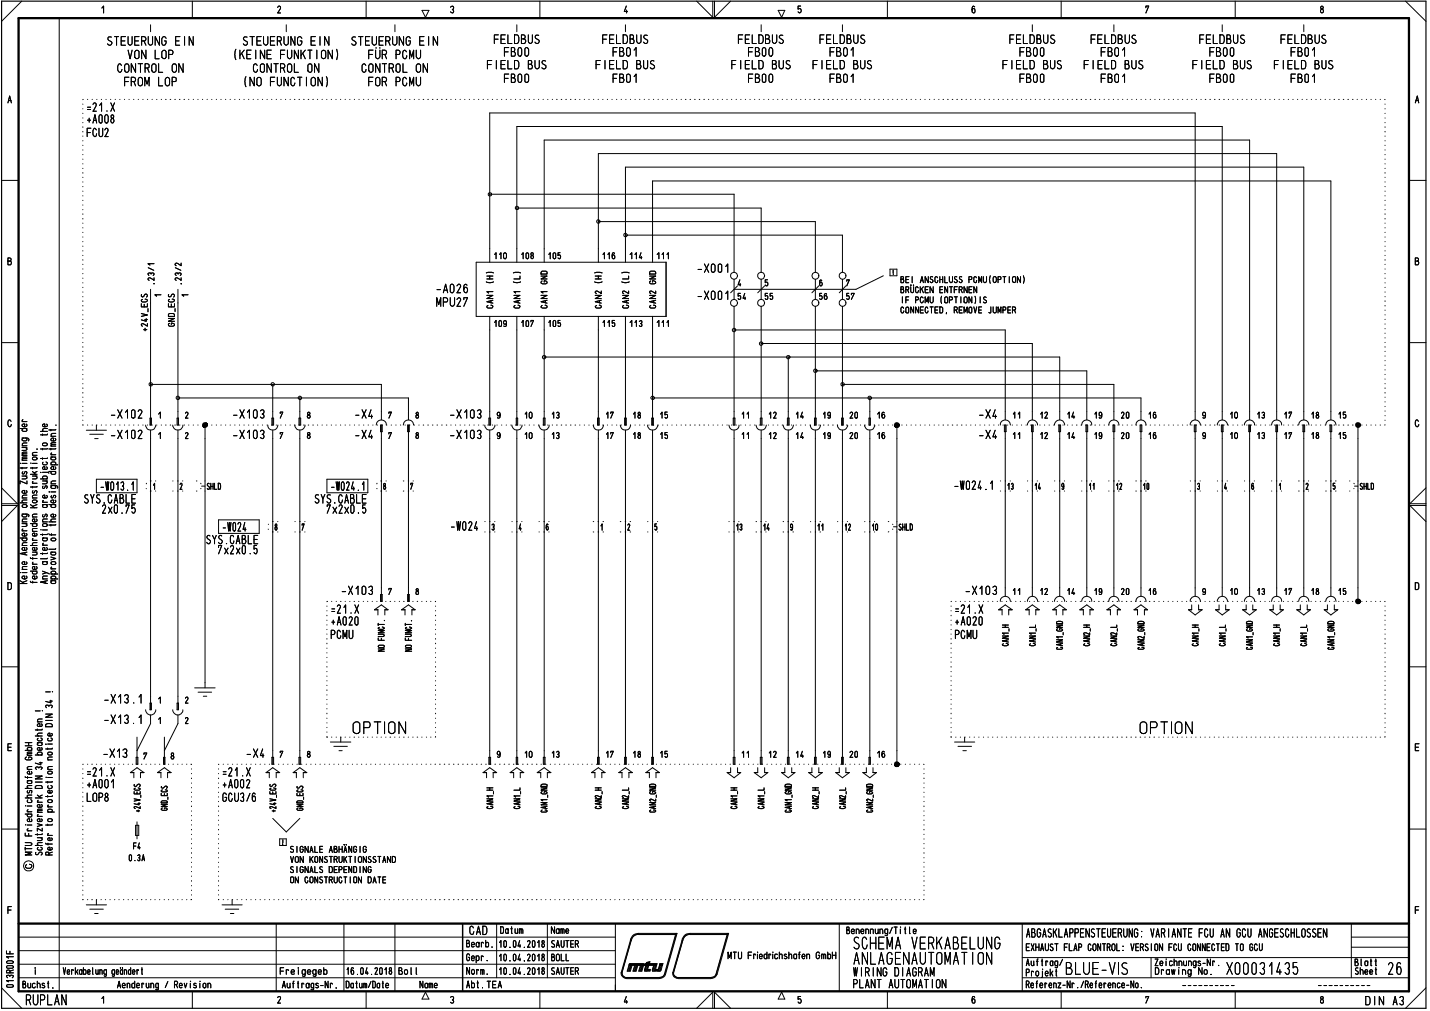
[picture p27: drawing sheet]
<svg xmlns="http://www.w3.org/2000/svg" width="420mm" height="297mm" viewBox="0 0 420 297" stroke-linecap="round" stroke-linejoin="round" font-family="sans-serif">
<defs><g id="words">
<text font-size="7.3" x="329.4" y="286.4">s</text>
<g font-size="5.3">
<text x="103.4" y="215.7">ODT 0\</text>
<text x="334.6" y="215.7">ODT 0\</text>
<text x="250.5" y="279">SO</text>
<text x="292.1" y="279">G</text>
<text x="250.7" y="283.5">ABLAG-\AUTOldT 0</text>
<text x="312.9" y="286.5">3LU1-V</text>
</g>
<text font-size="4.6" x="7.5" y="295.4">RUPLAN</text>
<g font-size="3.9">
<text x="387.7" y="4">8</text>
<text x="151.5" y="9.5">1</text>
<text x="183.4" y="9.5">1</text>
<text x="223.3" y="9.5">1</text>
<text x="247.2" y="9.5">1</text>
<text x="303" y="9.5">1</text>
<text x="327" y="9.5">1</text>
<text x="358.8" y="9.5">1</text>
<text x="31.2" y="13.5">STEUERUNG EIN</text>
<text x="37.5" y="17.4">VON LOP</text>
<text x="67.9" y="17.4">(KEINE FUNKTION)</text>
<text x="71.1" y="13.5">STEUERUNG EIN</text>
<text x="102.9" y="13.5">STEUERUNG EIN</text>
<text x="108" y="17.4">FÜR PCMU</text>
<text x="144.9" y="13">FELDBUS</text>
<text x="147.9" y="16.7">FBOO</text>
<text x="176.8" y="13">FELDBUS</text>
<text x="179.8" y="16.7">FB01</text>
<text x="216.6" y="13">FELDBUS</text>
<text x="219.6" y="16.7">FBOO</text>
<text x="240.6" y="13">FELDBUS</text>
<text x="243.6" y="16.7">FB01</text>
<text x="296.4" y="13">FELDBUS</text>
<text x="299.4" y="16.7">FBOO</text>
<text x="320.3" y="13">FELDBUS</text>
<text x="323.2" y="16.7">FB01</text>
<text x="352.2" y="13">FELDBUS</text>
<text x="355.2" y="16.7">FBOO</text>
<text x="376.1" y="13">FELDBUS</text>
<text x="379" y="16.7">FB01</text>
<text x="34.3" y="21.4">CONTROL ON</text>
<text x="74.2" y="21.4">CONTROL ON</text>
<text x="106.1" y="21.4">CONTROL ON</text>
<text x="142.9" y="20.4">FIELD BUS</text>
<text x="174.8" y="20.4">FIELD BUS</text>
<text x="214.7" y="20.4">FIELD BUS</text>
<text x="238.6" y="20.4">FIELD BUS</text>
<text x="294.4" y="20.4">FIELD BUS</text>
<text x="318.2" y="20.4">FIELD BUS</text>
<text x="350.2" y="20.4">FIELD BUS</text>
<text x="374.1" y="20.4">FIELD BUS</text>
<text x="36.3" y="25.4">FROM LOP</text>
<text x="70.9" y="25.4">(NO FUNCTION)</text>
<text x="108" y="25.4">FOR PCMU</text>
<text x="147.9" y="24.4">FBOO</text>
<text x="179.8" y="24.4">FB01</text>
<text x="219.6" y="24.4">FBOO</text>
<text x="243.6" y="24.4">FB01</text>
<text x="299.4" y="24.4">FBOO</text>
<text x="323.2" y="24.4">FB01</text>
<text x="355.2" y="24.4">FBOO</text>
<text x="379" y="24.4">FB01</text>
<text x="24.9" y="32.9">.21.X</text>
<text x="415.7" y="30.4">A</text>
<text x="25.3" y="40.3">FCU2</text>
<text x="25.3" y="36.3">+A008</text>
<text x="204.6" y="80.2">-X001</text>
<text x="204.6" y="88.1">-X001</text>
<text x="32.2" y="123">-X102</text>
<text x="46.3" y="123">1</text>
<text x="68.1" y="123">-X103</text>
<text x="90" y="123">8</text>
<text x="287.3" y="123">-X4</text>
<text x="297.4" y="123">11</text>
<text x="305.4" y="123">12</text>
<text x="313.4" y="123">14</text>
<text x="32.2" y="129">-X102</text>
<text x="68.1" y="129">-X103</text>
<text x="104" y="129">-X4</text>
<text x="287.3" y="129">-X4</text>
<text x="280.1" y="143.9">-W024.1</text>
<text x="24.5" y="148">SYS.CABLE</text>
<text x="29.3" y="144.2">1013.1</text>
<text x="92.2" y="148">SYS.CABLE</text>
<text x="97" y="144.2">1024.1</text>
<text x="29.7" y="151">2x0.75</text>
<text x="95.8" y="151">7x2x0.5</text>
<text x="60.4" y="159.9">SYS.CABLE</text>
<text x="65.1" y="156.2">1024</text>
<text x="63.8" y="162.9">7x2x0.5</text>
<text x="100" y="174.8">-X103</text>
<text x="283.3" y="174.8">-X103</text>
<text x="353.2" y="174.8">9</text>
<text x="96.7" y="180.3">.21.X</text>
<text x="97.1" y="183.8">+A020</text>
<text x="110.5" y="183.8">4</text>
<text x="280" y="180.3">.21.X</text>
<text x="280.4" y="183.8">+A020</text>
<text x="309.4" y="185.6">.</text>
<text x="333.3" y="185.6">.i</text>
<text x="96.9" y="187.8">PCMU</text>
<text x="110.9" y="191.5">&lt;=&gt;</text>
<text x="111" y="187.8">M</text>
<text x="280.3" y="187.8">PCMU</text>
<text x="293.5" y="189.9">.</text>
<text x="293.8" y="188.8">6</text>
<text x="301.5" y="189.9">.</text>
<text x="301.9" y="188.8">.-.</text>
<text x="309.7" y="188.8">-</text>
<text x="309.7" y="190.9">-</text>
<text x="317.4" y="189.9">.</text>
<text x="317.9" y="188.8">21</text>
<text x="325.3" y="189.9">.</text>
<text x="325.8" y="188.8">21</text>
<text x="333.6" y="187.7">-</text>
<text x="333.6" y="190.9">-</text>
<text x="333.7" y="189.9">.-.</text>
<text x="30.3" y="206.8">-X13.1</text>
<text x="30.3" y="212.8">-X13.1</text>
<text x="2" y="220.7">E</text>
<text x="30" y="222.7">-X13</text>
<text x="72.1" y="222.7">-X4</text>
<text x="24.9" y="228.2">.21.X</text>
<text x="25.3" y="231.6">+A001</text>
<text x="38.8" y="231.6">,A</text>
<text x="64.8" y="228.2">.21.X</text>
<text x="65.2" y="231.6">+A002</text>
<text x="25.3" y="235.6">LOP8</text>
<text x="65.3" y="235.6">GCU3/6</text>
<text x="86.9" y="238.3">g</text>
<text x="174.3" y="236.6">2</text>
<text x="182.5" y="236.6">21</text>
<text x="190.2" y="235.5">-</text>
<text x="190.2" y="238.8">-</text>
<text x="190.3" y="237.7">.-.</text>
<text x="2" y="268.6">F</text>
<text x="137.8" y="274.7">CAD</text>
<text x="301.5" y="275.5">ABGASKLAPPENSTEUERUNG: VARIANTE FCU AN GCU ANGESCHLOSSEN</text>
<text x="250.7" y="286.9">WIRING DIAGRAM</text>
<text x="250.4" y="290.4">PLANT AUTOMATION</text>
<text x="387.5" y="294.9">8</text>
<text x="401" y="295.4">DIN A3//</text>
</g>
<g font-size="2.9">
<text x="81.2" y="4">2</text>
<text x="132" y="4">3</text>
<text x="183" y="4">4</text>
<text x="228.5" y="5">V</text>
<text x="285.2" y="4">6</text>
<text x="336.3" y="4">7</text>
<text x="2.2" y="30.4">A</text>
<text x="2.1" y="78">B</text>
<text x="144.9" y="76.2">110</text>
<text x="152.9" y="76.2">108</text>
<text x="160.9" y="76.2">105</text>
<text x="176.8" y="76.2">116</text>
<text x="184.8" y="76.2">114</text>
<text x="192.7" y="76.2">11</text>
<text x="415.6" y="78">B</text>
<text x="264.5" y="83.2">BEI ANSCHLUSS PCMU(OPTION)</text>
<text x="216.5" y="88.1">54</text>
<text x="216.5" y="84.2">4</text>
<text x="223.2" y="88.1">_55</text>
<text x="240.4" y="84.2">6</text>
<text x="240.5" y="88.1">56</text>
<text x="248.4" y="88.1">57</text>
<text x="264.5" y="86.2">BRÜCKEN ENTFRNEN</text>
<text x="264.8" y="89.2">IF PCMU (CPTION)IS</text>
<text x="264.5" y="92.1">CONNEOTED, REMOVE JUMPER</text>
<text x="152.9" y="96.1">107</text>
<text x="160.9" y="96.1">105</text>
<text x="176.8" y="96.1">115</text>
<text x="184.8" y="96.1">113</text>
<text x="192.7" y="96.1">11</text>
<text x="1.8" y="125.6">0</text>
<text x="54.2" y="123">2</text>
<text x="58.8" y="125.7">•</text>
<text x="82" y="123">7</text>
<text x="153.9" y="123">10</text>
<text x="161.9" y="123">13</text>
<text x="193.7" y="123">15</text>
<text x="217.6" y="123">11</text>
<text x="227" y="123">2</text>
<text x="233.6" y="123">14</text>
<text x="241.6" y="123">19</text>
<text x="249.4" y="123">20</text>
<text x="257.5" y="123">16</text>
<text x="317.3" y="125.1">.r&gt;</text>
<text x="321.3" y="123">19</text>
<text x="329.3" y="123">N</text>
<text x="337.2" y="123">16</text>
<text x="352.9" y="123">9</text>
<text x="361.2" y="123">10</text>
<text x="369.2" y="123">13</text>
<text x="377.1" y="123">17</text>
<text x="385.1" y="123">18</text>
<text x="393" y="123">15</text>
<text x="397.6" y="125.7">•</text>
<text x="54.2" y="129">2</text>
<text x="153.9" y="129">10</text>
<text x="161.9" y="129">13</text>
<text x="193.7" y="129">15</text>
<text x="217.6" y="129">11</text>
<text x="227" y="129">2</text>
<text x="233.6" y="129">14</text>
<text x="241.6" y="129">19</text>
<text x="249.4" y="129">20</text>
<text x="257.5" y="129">16</text>
<text x="297.4" y="129">11</text>
<text x="305.4" y="129">12</text>
<text x="313.4" y="129">14</text>
<text x="321.3" y="129">19</text>
<text x="329.2" y="129">20</text>
<text x="337.2" y="129">16</text>
<text x="352.9" y="129">9</text>
<text x="361.2" y="129">10</text>
<text x="369.2" y="129">13</text>
<text x="377.1" y="129">17</text>
<text x="385.1" y="129">18</text>
<text x="393" y="129">15</text>
<text x="295.8" y="144.1">13</text>
<text x="319.8" y="144.1">1.1</text>
<text x="327.8" y="144.1">1.2</text>
<text x="335.7" y="144.1">1.0</text>
<text x="216.1" y="156">13</text>
<text x="224.1" y="156">14</text>
<text x="240" y="156">11</text>
<text x="248.1" y="156">12</text>
<text x="248.3" y="156">:</text>
<text x="261.9" y="156">:-SHLD</text>
<text x="2" y="173.4">D</text>
<text x="415.5" y="173.4">D</text>
<text x="113.9" y="174.8">7</text>
<text x="297.3" y="174.8">11</text>
<text x="305.4" y="174.8">12</text>
<text x="313.4" y="174.8">14</text>
<text x="321.3" y="174.8">19</text>
<text x="329.2" y="174.8">20</text>
<text x="337.2" y="174.8">16</text>
<text x="361.1" y="174.8">10</text>
<text x="369.2" y="174.8">13</text>
<text x="377.1" y="174.8">17</text>
<text x="385.1" y="174.8">18</text>
<text x="393" y="174.8">15</text>
<text x="415.5" y="220.7">E</text>
<text x="82" y="222.7">7</text>
<text x="153.9" y="222.7">10</text>
<text x="161.9" y="222.7">13</text>
<text x="193.7" y="222.7">15</text>
<text x="217.6" y="222.7">11</text>
<text x="227" y="222.7">2</text>
<text x="233.6" y="222.7">14</text>
<text x="241.6" y="222.7">19</text>
<text x="249.4" y="222.7">20</text>
<text x="257.5" y="222.7">16</text>
<text x="78.9" y="231.6">2</text>
<text x="79.1" y="233.4">L,4</text>
<text x="86.9" y="233.3">2</text>
<text x="39" y="249.4">F4</text>
<text x="39.6" y="246.6">1</text>
<text x="85.1" y="250.6">SIGNALE ABHÄNGIG</text>
<text x="37.6" y="252.9">0.3A</text>
<text x="85.1" y="256.5">SIGNALS DEPENDING</text>
<text x="85.3" y="253.6">VON KONSTRUKTIONSSTAND</text>
<text x="85.2" y="259.6">ON OONSTRUOTION DATE</text>
<text x="415.5" y="268.6">F</text>
<text x="146.9" y="274.4">Datum</text>
<text x="161.9" y="274.4">Name</text>
<text x="248.5" y="274.5">Benennung/Title</text>
<text x="136.9" y="278.4">Bearb.</text>
<text x="146.4" y="278.5">10.04.2018</text>
<text x="161.8" y="278.5">SAUTER</text>
<text x="213.8" y="281.9">MTU Friedrichshafen GmbH</text>
<text x="301.3" y="279.5">EXHAUST FLAP CONTROL: VERSION FCU CONNECTED TO GCU</text>
<text x="18.5" y="286.4">Verkabelung geändert</text>
<text x="82.1" y="286.4">Freigegeb</text>
<text x="101.6" y="286.4">16.04.2018</text>
<text x="117" y="286.4">Bol l</text>
<text x="136.9" y="282.4">Gepr.</text>
<text x="137" y="286.4">Norm.</text>
<text x="146.4" y="282.4">10.04.2018</text>
<text x="146.4" y="286.4">10.04.2018</text>
<text x="161.8" y="286.4">SAUTER</text>
<text x="161.9" y="282.4">BOLL</text>
<text x="301.2" y="286.9">Projekt</text>
<text x="301.4" y="283.8">Auftrag/</text>
<text x="339.1" y="284">Zeichnungs-Nr. vn</text>
<text x="339.2" y="286.4">Drawing No.</text>
<text x="397.9" y="283.9">Blatt</text>
<text x="397.9" y="286.4">Sheet</text>
<text x="6.5" y="290.4">Buchst.</text>
<text x="34.4" y="290.4">Aenderung / Revision</text>
<text x="82.8" y="290.4">Auftrags-Nr.</text>
<text x="101.5" y="290.4">Datum/Date</text>
<text x="123.2" y="290.4">Name</text>
<text x="137" y="290.4">Abt.TEA</text>
<text x="228.5" y="293.7">A</text>
<text x="301.3" y="290.4">Referenz-Nr./Reference-No.</text>
<text x="81.2" y="294.9">2</text>
<text x="132" y="294.9">3</text>
<text x="183" y="294.9">4</text>
<text x="234.1" y="294.9">5</text>
<text x="285.4" y="294.9">6</text>
<text x="336.5" y="294.9">7</text>
</g>
<g font-size="2.4">
<text x="158.8" y="83.6">ch</text>
<text x="158.8" y="83.6">Z</text>
<text x="190.7" y="83.6">Z</text>
<text x="14.7" y="159.1">o</text>
<text x="6.3" y="166">o</text>
</g>
<g font-size="1.6">
<text x="6.3" y="124">c-</text>
<text x="16.2" y="125.6">•</text>
<text x="6.3" y="131.1">C</text>
<text x="14.7" y="128.4">C</text>
<text x="10.7" y="132.5">•</text>
<text x="6.3" y="139.5">&lt;/)</text>
<text x="9.3" y="142.3">c-</text>
<text x="11.7" y="139.5">•-•-0</text>
<text x="12.3" y="138">CU 0</text>
<text x="12.3" y="143.7">V&gt; 07</text>
<text x="6.3" y="146.5">C</text>
<text x="6.3" y="144.9">C.1</text>
<text x="9.3" y="146.5">C</text>
<text x="12.3" y="146.5">C.)</text>
<text x="6.2" y="152.1">07C</text>
<text x="6.3" y="153.5">C</text>
<text x="8.7" y="154.9">'VJ 0-.-•</text>
<text x="9.3" y="153.5">CU</text>
<text x="12.2" y="152.1">(I)</text>
<text x="12.3" y="153.5">C -C</text>
<text x="6.3" y="160.4">C</text>
<text x="6.3" y="156.2">c- 0.-</text>
<text x="6.3" y="161.8">CU</text>
<text x="8.7" y="160.4">-C</text>
<text x="9.3" y="159.1">c-</text>
<text x="12.3" y="161.9">CU-,</text>
<text x="6.3" y="167.5">C</text>
<text x="9.3" y="166">c- 0o</text>
<text x="9.3" y="167.5">CU</text>
<text x="11.7" y="164.3">-.&gt;</text>
<text x="8.7" y="168.8">'VJ &gt;.0.</text>
<text x="9.3" y="170.3">CU</text>
<text x="11.6" y="171.6">¢o</text>
<text x="12.3" y="170.3">C</text>
<text x="14.7" y="170.3">CL</text>
<text x="142.8" y="233.4">= I</text>
<text x="190.7" y="233.4">CO</text>
<text x="214.5" y="232.4">=</text>
<text x="238.5" y="232.3">=</text>
<text x="254.4" y="233.4">CO</text>
<text x="7.8" y="238.8">c- E</text>
<text x="13.8" y="238.8">CL</text>
<text x="142.8" y="236.6">6</text>
<text x="150.8" y="236.6">6</text>
<text x="254.4" y="237.7">6</text>
<text x="7.1" y="245.6">u_</text>
<text x="7.2" y="240.2">-C7 .-</text>
<text x="7.8" y="244.3">c- N</text>
<text x="10.8" y="250">C.)</text>
<text x="1.6" y="280.4">Lt-</text>
<text x="1.7" y="286">CC</text>
</g>
</g></defs>
<g fill="none" stroke="#000" stroke-width=".29">
<path d="M6.4 .3l-5.9 6M17.4 5.3v286M29.9 2.4l.5-.6v2M56.5 .3v5M107.6 .3v5M124 3h2l-1 2.1zM158.6 .3v5M204.7 .3l4.7 4.8v-4.8M209.9 .3v4.8l4.8-4.8M235.2 1.8h-.7v.9l.6-.2a.59 .59 0 0 1 .3 .8 .59 .59 0 0 1-.7 .3l-.2-.1M260.7 .3v5M311.8 .3v5"/>
<path d="M362.9 .3v5M413 .3l6 6M.5 53h5M414 53h5M216.7 84l-2 2M224.7 84l-2.1 2M240.6 84l-2.1 2M248.5 84l-1.9 2M259.5 81l-8 4h-35.8M.5 100.7h5M414 100.7h5M416.8 123.8a.48 .48 0 0 0-.6-.4 .48 .48 0 0 0-.4 .6v.7l.4 .6h.4l.3-.6"/>
<path d="M.5 148.5h4.6l-4.6 4.7M.5 143.3l4.6 4.7h-4.6M419 148.5h-4.8l4.8 4.7M419 143.3l-4.8 4.7h4.8M.5 195.9h5M414 195.9h5M.5 243.6h5M7.4 247.6h1.5l.5 .2-.1 .4-.4 .2h-1.5M7.4 248.9v.9M7.4 249.3h2M8 242.4h1.4M9.4 250.4h-2l1.6 .4-1.6 .4h2"/>
<path d="M80.1 240.5l4 3.9 4-3.9M414 243.6h5M5.5 275.3h175.3M5.5 279.3h175.3M81.2 271.4v19.9M101 271.4v19.9M116 271.4v19.9M145.9 271.4v15.9M160.8 271.4v15.9M180.8 271.4v19.9M246.6 271.4v19.9M300.4 271.4v19.8"/>
<path d="M397 271.4v15.9M397 278.3h17M397 275.3h17M.5 290.2l5.9 6M1.9 282.6l.4-.3h1.2l.4 .5-.3 .2h-1.4zM2 283.9l1.6-.2 .3 .4-.3 .4h-1.4l-.3-.4zM2.1 289.4l1.5-.1a.38 .38 0 0 1 .3 .4 .38 .38 0 0 1-.4 .4l-1.4-.1-.2-.3zM2.2 287.3l-.3-.4a.55 .55 0 0 1 .5-.4 .55 .55 0 0 1 .5 .4 .48 .48 0 0 1 .6-.4 .48 .48 0 0 1 .4 .5l-.3 .3M3.9 288.1h-2l.6 .4M3.9 281.1h-2l.6 .4M5.5 287.3h175.3M5.5 283.3h175.3"/>
<path d="M29.9 293.4l.5-.6v1.9M56.5 291.3v4.9M107.6 291.3v4.9M125 291.5l1 2h-2zM158.6 291.3v4.9M204.7 296.2l4.7-4.7v4.7M209.9 296.2v-4.7l4.8 4.7M260.7 291.3v4.9M300.4 287.3h113.6M300.4 281.3h113.6M311.8 291.3v4.9M338.2 281.3v6"/>
<path d="M362.9 291.3v4.9M419 290.2l-6 6"/>
<circle cx="8.4" cy="254.4" r="1.49"/>
</g>
<path d="M.5 .3h418.5v295.9h-418.5z" fill="none" stroke="#000" stroke-width=".34"/>
<path d="M5.5 5.3h408.5v286h-408.5zM5.5 271.4h408.5" fill="none" stroke="#000" stroke-width=".68"/>
<path d="M135.9 271.4v19.9" fill="none" stroke="#000" stroke-width=".42"/>
<path d="M8 236.8h1.4M7.6 242.4h.1M9.2 240.6l.2 .3-.2 .5h-.9l-.3-.4 .1-.3 .6-.2v.9" fill="none" stroke="#000" stroke-width=".29"/>
<g fill="none" stroke="#000" stroke-width=".29">
<path d="M7.4 219.1h2M7.4 218.2h2M8.4 218.2v.9M7.4 228.2l.1 .2h1.9M7.4 234.4h2M7.4 231.6h2M7.4 220.5h2M7.6 236.8h.1M7.8 222.4l-.4 .4v.2l.4 .3 1.6-.2-.2-.6-.8-.1v.4M8 229.4h1.1l.3 .2v.4l-.3 .2-.9-.1-.2-.4 .3-.3M8 226.1h1.4M8 221.9h1.4"/>
<path d="M8.1 228.2v.5M8.2 232.3l-.2 .4 .3 .3 .4-.3 .1-.5 .6 .1-.2 .7M8.3 220.5l-.3-.4 .3-.5 1.1 .2v.4l-.3 .3M9 234.9l.4 .2v.5l-.3 .2-.9-.1-.2-.2 .2-.5M9.2 226.7l.2 .2-.2 .5h-.9l-.3-.5 .7-.3v.8M9.4 233.6l-1.3 .1-.1 .5 .4 .2M9.4 230.8l-1.3 .1-.1 .5 .4 .2M9.4 225.2h-1l-.4 .3 .3 .6M9.4 221.4h-1.1l-.3 .2 .3 .3M9.4 221l-1.3 .1-.1 .1 .3 .2M9.4 229.4h-.2M7.4 247.6h1.5l.5 .2-.1 .4-.4 .2h-1.5"/>
<path d="M7.4 248.9v.9M7.4 249.3h2M8 242.4h1.4M9.4 250.4h-2l1.6 .4-1.6 .4h2"/>
</g>
<path d="M8 236.8h1.4M7.6 242.4h.1M9.2 240.6l.2 .3-.2 .5h-.9l-.3-.4 .1-.3 .6-.2v.9" fill="none" stroke="#000" stroke-width=".29"/>
<g fill="none" stroke="#000" stroke-width=".29">
<path d="M7.4 219.1h2M7.4 218.2h2M8.4 218.2v.9M10.4 216.2h2M10.4 208.9h1.4M11 218.2h1.1l.3 .6-.3 .2h-.8l-.3-.2 .3-.6M11 214.2v.4M11 212.1h1.4M12 216.8l.4 .4-.3 .5h-.8l-.3-.4 .2-.4M12.1 219.7l.3 .4-.4 .4-1-.2v-.5l.7-.2v.9M12.1 212.7l.3 .2-.3 .5h-.9l-.2-.5 .7-.3v.8M12.4 215.4l-1.3 .2-.1 .3 .4 .3"/>
<path d="M12.4 214.2l-.1 .3h-1.9M12.4 211.2l-1.2 .1-.2 .2 .2 .6M12.4 218.2l-.2 .1M7.4 228.2l.1 .2h1.9M7.4 234.4h2M7.4 231.6h2M7.4 220.5h2M7.6 236.8h.1M7.8 222.4l-.4 .4v.2l.4 .3 1.6-.2-.2-.6-.8-.1v.4M8 229.4h1.1l.3 .2v.4l-.3 .2-.9-.1-.2-.4 .3-.3M8 226.1h1.4M8 221.9h1.4"/>
<path d="M8.1 228.2v.5M8.2 232.3l-.2 .4 .3 .3 .4-.3 .1-.5 .6 .1-.2 .7M8.3 220.5l-.3-.4 .3-.5 1.1 .2v.4l-.3 .3M9 234.9l.4 .2v.5l-.3 .2-.9-.1-.2-.2 .2-.5M9.2 226.7l.2 .2-.2 .5h-.9l-.3-.5 .7-.3v.8M9.4 233.6l-1.3 .1-.1 .5 .4 .2M9.4 230.8l-1.3 .1-.1 .5 .4 .2M9.4 225.2h-1l-.4 .3 .3 .6M9.4 221.4h-1.1l-.3 .2 .3 .3M9.4 221l-1.3 .1-.1 .1 .3 .2M9.4 229.4h-.2M10.4 228h2l-2 .9h2"/>
<path d="M10.4 234.4h2M10.4 229.8h2M10.4 221.8h2M10.5 231.1l.3-.3h1.2l.4 .3v.5h-2zM10.7 226.1l-.3-.5a.55 .55 0 0 1 .5-.3 .55 .55 0 0 1 .5 .3 .48 .48 0 0 1 .5-.3 .48 .48 0 0 1 .4 .5l-.2 .3M11 235.7h1.4M11 233.6l1 .8M11.2 235.1l-.2 .3 .3 .3M11.3 221.8l-.3-.3 .3-.5 .9 .1 .2 .4-.3 .3M11.6 224.1h.8M12 223.9v.8l-1.6-.5M12.1 236.4l.3 .5-.4 .3-1-.1v-.5l.2-.2h.5v.8"/>
<path d="M12.4 238.2h-1.2l-.2 .2 .2 .3M12.4 237.7h-1.2l-.2 .3 .4 .2M12.4 233.6l-.8 .4M10.5 250.4v.6a.76 .76 0 0 0 1.1-.6h.5a.43 .43 0 0 1 .3 .4 .43 .43 0 0 1-.3 .4M11 242l1.4 .4-1.4 .4M11 246.1h1.4M11 244.9v.5M12 246.1l.3 .2v.5l-1.3 .2M12.1 240.6l.3 .3-.3 .5h-.9l-.2-.4v-.3l.7-.2v.9M12.4 247.6h-1.3l-.1 .5 .4 .3M12.4 244.9l-.1 .3h-1.9M12.4 243.3v.9l-1.4-.9v.9"/>
</g>
<g fill="none" stroke="#000" stroke-width=".29">
<path d="M10.4 216.2h2M10.4 208.9h1.4M11 218.2h1.1l.3 .6-.3 .2h-.8l-.3-.2 .3-.6M11 214.2v.4M11 212.1h1.4M12 216.8l.4 .4-.3 .5h-.8l-.3-.4 .2-.4M12.1 219.7l.3 .4-.4 .4-1-.2v-.5l.7-.2v.9M12.1 212.7l.3 .2-.3 .5h-.9l-.2-.5 .7-.3v.8M12.5 208.9h.1M12.4 215.4l-1.3 .2-.1 .3 .4 .3M12.4 214.2l-.1 .3h-1.9M12.4 211.2l-1.2 .1-.2 .2 .2 .6"/>
<path d="M12.4 218.2l-.2 .1M10.4 228h2l-2 .9h2M10.4 234.4h2M10.4 229.8h2M10.4 221.8h2M10.5 231.1l.3-.3h1.2l.4 .3v.5h-2zM10.7 226.1l-.3-.5a.55 .55 0 0 1 .5-.3 .55 .55 0 0 1 .5 .3 .48 .48 0 0 1 .5-.3 .48 .48 0 0 1 .4 .5l-.2 .3M11 235.7h1.4M11 233.6l1 .8M11.2 235.1l-.2 .3 .3 .3M11.3 221.8l-.3-.3 .3-.5 .9 .1 .2 .4-.3 .3M11.6 224.1h.8"/>
<path d="M12 223.9v.8l-1.6-.5M12.1 236.4l.3 .5-.4 .3-1-.1v-.5l.2-.2h.5v.8M12.4 238.2h-1.2l-.2 .2 .2 .3M12.4 237.7h-1.2l-.2 .3 .4 .2M12.4 233.6l-.8 .4M10.5 250.4v.6a.76 .76 0 0 0 1.1-.6h.5a.43 .43 0 0 1 .3 .4 .43 .43 0 0 1-.3 .4M11 242l1.4 .4-1.4 .4M11 246.1h1.4M11 244.9v.5M12 246.1l.3 .2v.5l-1.3 .2M12.1 240.6l.3 .3-.3 .5h-.9l-.2-.4v-.3l.7-.2v.9M12.4 247.6h-1.3l-.1 .5 .4 .3"/>
<path d="M12.4 244.9l-.1 .3h-1.9M12.4 243.3v.9l-1.4-.9v.9"/>
</g>
<g fill="none" stroke="#000" stroke-width=".29">
<path d="M12.5 208.9h.1M14 229.6v.4M14 233.8v.4M14 228.4h1.4M14.1 235.1l.3-.2 .8 .1 .2 .5-1 .3-.4-.3zM14.3 236.6h-.3l.3 .5M14.9 230.8l.5 .3-.4 .5h-.7l-.3-.2 .2-.5M15.1 232.2l.3 .3-.3 .5h-.8l-.3-.3 .1-.4 .6-.1v.8M15.4 233.8l-.1 .2h-1.9M15.4 229.6v.2h-2M13.4 247.7l.1 .3h1.9M14 245.4h1.4"/>
<path d="M14 242.1v.5M14.1 240.7l.3-.2 .8 .1 .2 .5-1 .3-.4-.3zM14.1 247.7v.5M14.3 244.9l-.3 .1 .3 .4M14.4 251.2l-.2-.8-.8 .1v.7h2M15.1 249l.3 .4-.5 .4-.8-.2v-.5l.6-.2v.9M15.1 246.2l.3 .4-.5 .4-.8-.2v-.5l.6-.2v.9M15.4 242.1l-.1 .3h-1.9M15.4 250.4l-1 .3"/>
</g>
<g fill="none" stroke="#000" stroke-width=".29">
<path d="M13.4 212.9l.6-.3 1 .1 .4 .3v.5h-2zM13.4 209.8h2l-2 .9h2M13.4 211.7h2M13.4 203.3h1.4M13.5 218.6h.1M13.7 207.9l-.3-.3 .2-.4h.5l.3 .3 .3-.3 .6 .1 .1 .3-.3 .3M14 219.8v.4M14 218.6h1.4M14.6 206h.8M14.9 216.8l.5 .4-.4 .5h-.7l-.3-.3 .2-.5M14.9 205.7v.8l-1.5-.4M15.1 215.5l.3 .2-.3 .5h-.8l-.3-.5 .4-.3h.3v.8"/>
<path d="M15.4 219.8v.2h-2M13.6 228.4h.1M14 226.1h1.4M14 223.3h1.4M14.1 226.7l.3-.1 .8 .1 .2 .5-1 .2-.4-.2zM14.1 221.1l.3-.1 .8 .1 .2 .5-1 .2-.4-.2zM15.4 225.2l-1.3 .2-.1 .3 .3 .4M15.4 222.4l-1.3 .2-.1 .3 .3 .4"/>
</g>
<g fill="none" stroke="#000" stroke-width=".29">
<path d="M15.5 203.3h.1M14 229.6v.4M14 233.8v.4M14 228.4h1.4M14.1 235.1l.3-.2 .8 .1 .2 .5-1 .3-.4-.3zM14.3 236.6h-.3l.3 .5M14.9 230.8l.5 .3-.4 .5h-.7l-.3-.2 .2-.5M15.1 232.2l.3 .3-.3 .5h-.8l-.3-.3 .1-.4 .6-.1v.8M15.4 233.8l-.1 .2h-1.9M15.4 229.6v.2h-2M13.4 247.7l.1 .3h1.9M14 245.4h1.4"/>
<path d="M14 242.1v.5M14.1 240.7l.3-.2 .8 .1 .2 .5-1 .3-.4-.3zM14.1 247.7v.5M14.3 244.9l-.3 .1 .3 .4M14.4 251.2l-.2-.8-.8 .1v.7h2M15.1 249l.3 .4-.5 .4-.8-.2v-.5l.6-.2v.9M15.1 246.2l.3 .4-.5 .4-.8-.2v-.5l.6-.2v.9M15.4 242.1l-.1 .3h-1.9M15.4 250.4l-1 .3"/>
</g>
<g fill="none" stroke="#000" stroke-width=".29">
<path d="M13.4 212.9l.6-.3 1 .1 .4 .3v.5h-2zM13.4 209.8h2l-2 .9h2M13.4 211.7h2M13.4 203.3h1.4M13.5 218.6h.1M13.7 207.9l-.3-.3 .2-.4h.5l.3 .3 .3-.3 .6 .1 .1 .3-.3 .3M14 219.8v.4M14 218.6h1.4M14.6 206h.8M14.9 216.8l.5 .4-.4 .5h-.7l-.3-.3 .2-.5M14.9 205.7v.8l-1.5-.4M15.1 215.5l.3 .2-.3 .5h-.8l-.3-.5 .4-.3h.3v.8"/>
<path d="M15.4 219.8v.2h-2M13.6 228.4h.1M14 226.1h1.4M14 223.3h1.4M14.1 226.7l.3-.1 .8 .1 .2 .5-1 .2-.4-.2zM14.1 221.1l.3-.1 .8 .1 .2 .5-1 .2-.4-.2zM15.4 225.2l-1.3 .2-.1 .3 .3 .4M15.4 222.4l-1.3 .2-.1 .3 .3 .4"/>
</g>
<g fill="none" stroke="#000" stroke-width=".29">
<path d="M5.9 125.9h2M6 136.1h.1M6.5 128.7l1.8 .1 .2 .3-.2 .4M6.5 137.3v.5M6.5 136.1h1.4M6.5 135.2h1.4M6.5 133.9h1.4M6.8 128.7l-.3 .3 .3 .5h.8l.3-.2-.3-.6M6.8 125.9l-.3 .3 .3 .5h.8l.3-.2-.3-.6M7.5 139.9l.4 .3-.1 .3-1.3 .2M7.5 131.5l.4 .3-.1 .4-1.3 .1M7.7 124.6l.2 .5-.4 .3-.9-.2v-.5l.6-.2v.9"/>
<path d="M7.9 137.3l-.1 .2h-1.9M7.9 134.7h-1.2l-.2 .3 .2 .2M7.9 134.3h-1.2l-.2 .2 .4 .2M7.9 133.3h-1.2l-.2 .3 .2 .3M7.9 132.8l-1.3 .1v.4h.3M8.9 139.4h2M9.5 136.1h1.4M9.5 137.3v.5M9.5 139.9h1.4M9.5 138.5l1 .9M10.5 139.9l.4 .3-.2 .4-1.2 .1M10.9 137.3v.2h-2"/>
<path d="M10.9 138.5l-.9 .4M11.9 126.7h2M12.5 130.4l1-.3a.42 .42 0 0 1 .4 .5 .42 .42 0 0 1-.4 .4l-.8-.1zM12.5 127.5v.4M12.5 131.7v.5M12.5 134.5v.5M13.5 135.7l.4 .4-.3 .5-.9-.1-.2-.3 .2-.4M13.7 124.6l.2 .3-.1 .3-.9 .2a.45 .45 0 0 1-.4-.6 .45 .45 0 0 1 .7-.3v.9M13.9 134.5l-.1 .2h-1.9M13.9 131.7l-.1 .2h-1.9M13.9 127.5l-.1 .3h-1.9M13.9 125.9l-1.3 .2v.6h.3"/>
<path d="M5.9 158.1h2M5.9 147.7h2M6.6 148.4l.9-.1 .3 .1 .1 .4-1 .3-.3-.2zM6.8 158.1l-.3 .2 .3 .6 .9-.1 .2-.5-.3-.2M7.5 153.8l.3 .2v.5l-1.3 .2M7.7 156.7l.2 .3-.2 .5h-1l-.2-.4 .1-.3 .6-.2v.9M7.9 146.9l-1.3 .1-.1 .4 .4 .3M7.9 141.3v.9l-2-.9v.9M8.9 149.2h2M8.9 148.3l1.2 .9M9.5 147.2l.4-.3h.6l.4 .3v.2l-.2 .3h-.8zM9.5 142.9v.4"/>
<path d="M9.7 144.2l-.2 .5 .4 .2a.6 .6 0 0 1 .9-.6l-.1 .6M10.6 156.7l.3 .3-.3 .5h-.9l-.1-.7 .6-.2v.9M10.9 142.9v.2h-2M10.9 148.3l-1.3 .5M11.9 140.7h2M12.5 158.1h1.1l.3 .5-.3 .3h-.8l-.3-.3 .3-.5M12.5 148.3h1.1l.3 .3-.1 .3-.2 .2-.9-.1-.2-.4 .3-.3M12.5 156.9v.4M12.5 155.7h1.4M12.5 147.6h1.4M12.5 141.3h1.4M12.7 159.6l-.2 .3 .3 .3"/>
<path d="M12.7 147.1l-.2 .2 .3 .3M12.8 140.7l-.3-.3 .3-.5h.8l.3 .3-.3 .5M13.5 141.3a.42 .42 0 0 1 .4 .4 .42 .42 0 0 1-.4 .5h-1M13.9 156.9l-.1 .2h-1.9M13.9 158.1l-.2 .1M13.9 148.3h-.2M5.9 171.4h2M5.9 170.6l1.3 .8M6 168.2h.1M6.5 168.2h1.4M7.3 162.4v.6M7.7 169.2l.2 .6-.4 .3-.9-.2-.1-.4 .2-.3h.5v.9"/>
<path d="M7.9 162.2l-2 .4 2 .5M7.9 170.6l-1.3 .5M8.9 170.8l.2 .3h1.8M8.9 163.8l.1 .3h1.9M9.5 162.2h1.4M9.6 163.8v.5M9.6 170.8v.5M10.5 162.2l.4 .4-.2 .4-1.2 .1M10.6 160.9l.3 .5-.4 .3-.8-.1-.2-.5 .2-.2h.5v.8M12.5 162.5v.4M15.5 203.3h.1M8.7 253.9a.6 .6 0 0 1 .7 .6 .6 .6 0 0 1-.6 .6h-.8l-.4-.3-.1-.5 .3-.3"/>
</g>
<g fill="none" stroke="#000" stroke-width=".29">
<path d="M8.9 139.4h2M9.1 136.1h.1M9.5 133.8h1.4M9.5 137.3v.5M9.5 139.9h1.4M9.5 138.5l1 .9M9.5 136.1h1.4M9.7 134.4h1l.2 .5-1 .2-.4-.2zM10.5 139.9l.4 .3-.2 .4-1.2 .1M10.9 132.9l-1.3 .2 .1 .7M10.9 137.3v.2h-2M10.9 138.5l-.9 .4"/>
<path d="M8.9 149.2h2M8.9 148.3l1.2 .9M9.5 147.2l.4-.3h.6l.4 .3v.2l-.2 .3h-.8zM9.5 142.9v.4M9.7 144.2l-.2 .5 .4 .2a.6 .6 0 0 1 .9-.6l-.1 .6M10.6 156.7l.3 .3-.3 .5h-.9l-.1-.7 .6-.2v.9M10.9 142.9v.2h-2M10.9 148.3l-1.3 .5M8.9 170.8l.2 .3h1.8M8.9 163.8l.1 .3h1.9M9.5 162.2h1.4M9.6 163.8v.5"/>
<path d="M9.6 170.8v.5M10.5 162.2l.4 .4-.2 .4-1.2 .1M10.6 160.9l.3 .5-.4 .3-.8-.1-.2-.5 .2-.2h.5v.8"/>
</g>
<g fill="none" stroke="#000" stroke-width=".29">
<path d="M44.2 7.3v2M84.1 7.3v2M116 7.3v2M383.1 7.3v2M139.9 77h55.8v16h-55.8zM143.9 73.1v3.9M151.8 73.1v3.9M159.9 73.1v3.9M175.8 73.1v3.9M183.8 73.1v3.9M191.7 73.1v3.9M261.5 79.1h2v1.9h-2z"/>
<path d="M262.4 79.3v1M44.2 85v4M52.3 85v4M143.9 93v3.9M151.8 93v3.9M159.9 93v3.9M175.8 93v3.9M183.8 93v3.9M191.7 93v3.9M9.1 136.1h.1M9.5 133.8h1.4M9.7 134.4h1l.2 .5-1 .2-.4-.2z"/>
<path d="M10.9 132.9l-1.3 .2 .1 .7M14.4 138.5h2M14.9 134.3h1.1l.4 .6-.4 .2h-.7l-.4-.2 .4-.6M14.9 136.6h2.1M14.9 133.6h1.5M14.9 126.2v.4M14.9 131.7v.5M14.9 131.1h1.5M15.2 133.1l-.3 .2 .4 .3M15.3 138.5l-.4 .4 .4 .5 .9-.1 .2-.4-.4-.4M15.4 136.6a.42 .42 0 0 1-.5-.5 .42 .42 0 0 1 .5-.4l1 .3v.3l-.4 .3M16.1 137.2l.3 .2-.3 .5h-.9l-.3-.5 .8-.3v.8"/>
<path d="M16.1 128.8l.3 .2-.3 .5h-.9l-.3-.5 .8-.3v.8M16.4 131.7l-.1 .2h-1.9M16.4 130.6h-1.2l-.3 .2 .3 .3M16.4 130h-1l-.5 .3 .5 .3M16.4 126.2l-.1 .1h-1.9M16.4 134.3l-.2 .1M25.4 126.4h5.9M26.4 127.6h4M27.8 128.9h1M28.3 124.9v1.5M60.2 124.9v4M263.5 124.9v4"/>
<path d="M399 124.9v4M14.4 156.8l.2 .3h1.8M14.4 148.3h2M14.4 144.5h.1M14.9 144.5h1.5M15.1 156.8v.5M15.2 145.6l-.3 .4 .6 .3 .3-.8h.4l.2 .4-.3 .4M15.3 148.3l-.4 .3 .4 .5 1-.2 .1-.3-.4-.3M16.1 151.1l.3 .3-.3 .5h-.9l-.3-.3 .1-.4 .7-.2v.9M16.1 147l.3 .4-.4 .3-1-.1-.1-.4 .8-.3v.8M16.4 141.3l-1.3 .2 .1 .7M14.9 170.6h1.1l.4 .3-.1 .4-.3 .1-1-.1-.1-.4 .4-.3"/>
<path d="M14.9 163.7l1.5 .4-1.5 .4M14.9 162.2l1.3 .1 .1 .6-1 .2-.4-.4 .4-.5M15 165.2l1-.2 .3 .2 .1 .4-1 .3-.4-.2zM15.2 166.6l-.3 .3 .4 .2M399 172.7v4M57.2 202.1h6M58.2 203.4h4M59.7 204.6h1M60.2 200.6v1.5M97.1 218h6M98.1 219.3h4M100.1 216.6v1.4"/>
<path d="M280.5 218h5.9M281.5 219.3h4M283.4 216.6v1.4M99.6 220.6h.9M263.5 220.6v3.9M282.9 220.6h1M25.4 265.9h5.9M26.4 267.1h4M27.8 268.4h1M28.3 264.3v1.6M65.2 265.9h6M66.2 267.1h3.9"/>
<path d="M67.7 268.4h1M68.2 264.3v1.6M187.6 274.5l-1.2 .4-.6 .6-3 10.3M187.6 274.6h10.9M198.6 274.2l-3.4 12.1-.4 .6-1 .3h-10l-.8-.5-.2-1M198.8 274.4h-11.2l-1.3 .4-.8 1.1-2.8 9.9M198.8 274.2l-3.4 12.1-.5 .6-.8 .4h-10.3l-.9-.6-.2-1M202.7 274.5l-1.2 .4-.5 .6-3.1 10.3M202.7 274.6h11M213.7 274.2l-3.3 12.1-.5 .6-1 .3h-10l-.7-.5-.3-1M213.9 274.4h-11.2a2.28 2.28 0 0 0-2.2 2l-2.7 9.4M213.9 274.2l-3.5 12.1"/>
<path d="M180.8 289.3v2h2M182.5 285.8l3-10.4a2.01 2.01 0 0 1 2.1-1.2h11.3l-3.4 12.1a1.74 1.74 0 0 1-1.7 1.1M182.5 285.7a1.57 1.57 0 0 0 1.6 1.7M184.1 287.5h9.7M184.8 283.6h4.3M184.9 283.3l.1-.2h4l.2 .2M184.9 283.3l-.6 2h.9l.5-1.7M184.9 283.3h4.3M184.9 283.4h4.2M185 283.5h4.1M185 283.2h4.1M185 283.6l-.6 1.7"/>
<path d="M185.2 283.6l-.5 1.7M185.4 283.6l-.5 1.7M185.5 283.6l-.5 1.7M186.5 283.6l-.5 1.7h.9l.5-1.7M186.6 283.6l-.5 1.7M186.9 283.6l-.5 1.7M187.1 283.6l-.5 1.7M187.2 283.6l-.5 1.7M188.3 283.6l-.5 1.7M188.6 283.6l-.5 1.7M188.8 283.6l-.5 1.7M188.9 283.6l-.5 1.7"/>
<path d="M189.2 283.3l-.6 2h-.9l.5-1.7M189.4 283.3h3.5M189.4 283.5h3.5M189.4 283.4h3.5M189.5 283.2h3.5M189.9 283.6l-.5 1.6M189.9 283h.9M189.9 282.9h.9M190 282.8h.9M190 283.6l-.5 1.7M190.3 284.8h.8l-.1 .5h-1.6v-.3l.5-2.2 1.1-.3-.9 2.8M190.3 283.6l-.5 1.7"/>
<path d="M190.3 284.9h.7M190.3 285h.7M190.3 285.1h.7M190.3 285.2h.7M190.4 282.7h.5M190.5 283.6l-.6 1.7M192.1 283.6l-.5 1.4 .1 .3h2.2M192.2 283.6l-.5 1.6M192.3 283.6l-.5 1.7M192.5 285.2h.8M192.6 284.8h.8M192.6 284.9h.8"/>
<path d="M192.6 285h.7M192.6 285.1h.7M192.6 283.6l-.5 1.7M192.7 283.6l-.5 1.7M192.9 283.6l-.4 1.7M193 283.1h-3.5l-.1 .5h3.5M193.1 283.1l-.2 .5M193.8 283.6h.8M193.8 283.6l-.5 1.7M193.8 283.3h.8M193.8 283.5h.8M193.8 283.4h.8"/>
<path d="M193.8 283.1v.5M193.9 283.1h.9l-.2 .5M193.9 283.2h.9M194 283.6l-.5 1.7M194.3 283.6l-.5 1.7M194.4 283.6l-.5 1.7M194.6 283.6l-.3 1.4-.4 .3M197.7 285.8l3-10.4a2.01 2.01 0 0 1 2-1.2h11.4l-3.4 12.1a1.74 1.74 0 0 1-1.8 1.1M197.7 285.7l.2 1.2 .9 .5h.5M197.8 285.7l.3 1 .8 .6h10.4l.7-.4 .5-.6M199.3 287.5h9.6"/>
</g>
<path d="M263.3 124.7l.3-.1 .2 .4-.4 .1zM398.8 176.4h.4v.5a.3 .3 0 0 1-.4 0 .3 .3 0 0 1 0-.5zM263.4 224.3l.4 .2-.2 .3-.3-.1z" fill="none" stroke="#000" stroke-width="1.2"/>
<path d="M262.4 79.3v1M262.5 80.6h.1" fill="none" stroke="#000" stroke-width=".29"/>
<g fill="none" stroke="#000" stroke-width=".29">
<path d="M35.2 29.2h.1M36.5 29.2h.1M37.9 29.2h.1M39.2 29.2h.1M40.6 29.2h.1M42 29.2h.1M43.3 29.2h.1M44.7 29.2h.1M46 29.2h.1M47.4 29.2h.1M48.6 29.2h.2M50 29.2h.2"/>
<path d="M51.3 29.2h.2M52.7 29.2h.2M54.1 29.2h.1M55.4 29.2h.1M56.8 29.2h.1M58.1 29.2h.1M59.5 29.2h.1M60.8 29.2h.1M62.2 29.2h.1M63.5 29.2h.1M64.9 29.2h.1M66.3 29.2h.1"/>
<path d="M67.6 29.2h.1M69 29.2h.1M70.3 29.2h.1M71.7 29.2h.1M73 29.2h.1M74.4 29.2h.1M75.7 29.2h.1M77.1 29.2h.1M78.4 29.2h.1M79.8 29.2h.1M81.2 29.2h.1M82.5 29.2h.1"/>
<path d="M83.9 29.2h.1M85.2 29.2h.1M86.5 29.2h.2M87.8 29.2h.2M89.2 29.2h.2M90.6 29.2h.1M91.9 29.2h.2M93.3 29.2h.1M94.6 29.2h.1M96 29.2h.1M97.3 29.2h.1M98.7 29.2h.1"/>
<path d="M100 29.2h.1M101.4 29.2h.1M102.7 29.2h.1M104.1 29.2h.1M105.5 29.2h.1M106.8 29.2h.1M108.2 29.2h.1M109.5 29.2h.1M110.9 29.2h.1M112.2 29.2h.1M113.6 29.2h.1M114.9 29.2h.1"/>
<path d="M116.3 29.2h.1M117.6 29.2h.1M119 29.2h.1M120.4 29.2h.1M121.7 29.2h.1M123.1 29.2h.1M124.3 29.2h.2M125.7 29.2h.2M127 29.2h.2M128.4 29.2h.2M129.8 29.2h.1M131.1 29.2h.2"/>
<path d="M132.5 29.2h.1M133.8 29.2h.1M135.2 29.2h.1M136.5 29.2h.1M137.9 29.2h.1M139.2 29.2h.1M140.6 29.2h.1M141.9 29.2h.1M143.3 29.2h.1M144.7 29.2h.1M146 29.2h.1M147.4 29.2h.1"/>
<path d="M148.7 29.2h.1M150.1 29.2h.1M151.4 29.2h.1M152.8 29.2h.1M154.1 29.2h.1M155.5 29.2h.1M156.8 29.2h.1M158.2 29.2h.1M159.6 29.2h.1M160.9 29.2h.1M162.3 29.2h.1M163.5 29.2h.2"/>
<path d="M164.9 29.2h.2M166.2 29.2h.2M167.6 29.2h.2M169 29.2h.1M170.3 29.2h.1M171.7 29.2h.1M173 29.2h.1M174.4 29.2h.1M175.7 29.2h.1M177.1 29.2h.1M178.4 29.2h.1M179.8 29.2h.1"/>
<path d="M181.1 29.2h.1M182.5 29.2h.1M183.9 29.2h.1M185.2 29.2h.1M186.6 29.2h.1M187.9 29.2h.1M189.3 29.2h.1M190.6 29.2h.1M192 29.2h.1M193.3 29.2h.1M194.7 29.2h.1M196 29.2h.1"/>
<path d="M197.4 29.2h.1M198.8 29.2h.1M200.1 29.2h.1M201.4 29.2h.1M202.7 29.2h.2M204.1 29.2h.2M205.4 29.2h.2M206.8 29.2h.2M208.2 29.2h.1M209.5 29.2h.1M210.9 29.2h.1M212.2 29.2h.1"/>
<path d="M213.6 29.2h.1M214.9 29.2h.1M216.3 29.2h.1M217.6 29.2h.1M219 29.2h.1M220.3 29.2h.1M221.7 29.2h.1M223.1 29.2h.1M224.4 29.2h.1M225.8 29.2h.1M227.1 29.2h.1M228.5 29.2h.1"/>
<path d="M229.8 29.2h.1M231.2 29.2h.1M232.5 29.2h.1M233.9 29.2h.1M235.2 29.2h.1M236.6 29.2h.1M238 29.2h.1M239.2 29.2h.2M240.6 29.2h.1M241.9 29.2h.2M243.3 29.2h.2M244.6 29.2h.2"/>
<path d="M246 29.2h.1M247.4 29.2h.1M248.7 29.2h.1M250.1 29.2h.1M251.4 29.2h.1M252.8 29.2h.1M254.1 29.2h.1M255.5 29.2h.1M256.8 29.2h.1M258.2 29.2h.1M259.5 29.2h.1M260.9 29.2h.1"/>
<path d="M262.3 29.2h.1M263.6 29.2h.1M265 29.2h.1M266.3 29.2h.1M267.7 29.2h.1M269 29.2h.1M270.4 29.2h.1M271.7 29.2h.1M273.1 29.2h.1M274.4 29.2h.1M275.8 29.2h.1M277.1 29.2h.1"/>
<path d="M278.4 29.2h.2M279.8 29.2h.2M281.1 29.2h.2M282.5 29.2h.2M283.8 29.2h.1M285.2 29.2h.1M286.6 29.2h.1M287.9 29.2h.1M289.3 29.2h.1M290.6 29.2h.1M292 29.2h.1M293.3 29.2h.1"/>
<path d="M294.7 29.2h.1M296 29.2h.1M297.4 29.2h.1M298.7 29.2h.1M300.1 29.2h.1M301.5 29.2h.1M302.8 29.2h.1M304.2 29.2h.1M305.5 29.2h.1M306.9 29.2h.1M308.2 29.2h.1M309.6 29.2h.1"/>
<path d="M310.9 29.2h.1M312.3 29.2h.1M313.6 29.2h.1M315 29.2h.1M316.3 29.2h.1M317.6 29.2h.2M319 29.2h.2M320.3 29.2h.2M321.7 29.2h.2M323 29.2h.1M324.4 29.2h.1M325.8 29.2h.1"/>
<path d="M327.1 29.2h.1M328.5 29.2h.1M329.8 29.2h.1M331.2 29.2h.1M332.5 29.2h.1M333.9 29.2h.1M335.2 29.2h.1M336.6 29.2h.1M337.9 29.2h.1M339.3 29.2h.1M340.7 29.2h.1M342 29.2h.1"/>
<path d="M343.4 29.2h.1M344.7 29.2h.1M346.1 29.2h.1M347.4 29.2h.1M348.8 29.2h.1M350.1 29.2h.1M351.5 29.2h.1M352.8 29.2h.1M354.1 29.2h.2M355.5 29.2h.1M356.8 29.2h.2M358.2 29.2h.2"/>
<path d="M359.5 29.2h.2M360.9 29.2h.1M362.2 29.2h.1M363.6 29.2h.1M365 29.2h.1M366.3 29.2h.1M367.7 29.2h.1M369 29.2h.1M370.4 29.2h.1M371.7 29.2h.1M373.1 29.2h.1M374.4 29.2h.1"/>
<path d="M375.8 29.2h.1M377.1 29.2h.1M378.5 29.2h.1M379.9 29.2h.1M381.2 29.2h.1M382.6 29.2h.1M383.9 29.2h.1M385.3 29.2h.1M386.6 29.2h.1M388 29.2h.1M389.3 29.2h.1M390.7 29.2h.1"/>
<path d="M392 29.2h.1M393.3 29.2h.2M394.7 29.2h.1M396 29.2h.2M397.4 29.2h.2M398.7 29.2h.1M400.1 29.2h.1M401.4 29.2h.1M402.8 29.2h.1M404.2 29.2h.1M405.5 29.2h.1M406.9 29.2l.1 .1"/>
<path d="M407 30.6h.1M407 31.9v.1M407 33.3v.1M407 34.6v.1M407 36v.1M407 37.3v.1M407 38.6v.2M407 40h.1M24.3 42.7v.1M24.3 44v.1M24.3 45.4v.1M24.3 46.7v.1"/>
<path d="M24.3 48.1v.1M24.3 49.4v.1M24.3 50.7v.2M24.3 52.1v.1M24.3 53.4v.1M24.3 54.8v.1M24.3 56.1v.1M24.3 57.5v.1M24.3 58.8v.1M143.5 56.9l.6-.3a.49 .49 0 0 1 .3 .5 .49 .49 0 0 1-.3 .5l-.6-.3zM143.9 57.1h71.8v22.9M407 41.3v.1"/>
<path d="M407 42.7v.1M407 44v.1M407 45.4v.1M407 46.7v.1M407 48.1v.1M407 49.4v.1M407 50.7v.2M407 52.1v.1M407 53.4v.1M407 54.8v.1M407 56.1v.1M407 57.5v.1"/>
<path d="M407 58.8v.1M24.3 60.2v.1M24.3 61.6h.1M24.3 62.8v.2M24.3 64.2v.1M24.3 65.5v.1M24.3 66.9v.1M24.3 68.2v.1M24.3 69.6v.1M24.3 71h.1M24.3 72.3v.1M24.3 73.7h.1"/>
<path d="M24.3 75v.1M24.3 76.3v.2M24.3 77.6v.1M24.3 79v.1M43.6 78.7l1.6 .7M45.3 77.5h-1.8l.6 .4M51.5 78.7l1.6 .7M53.2 77.3v.8l-1-.7a.42 .42 0 0 0-.7 0 .42 .42 0 0 0 .3 .7M143.9 73.1v-39.9h207.3v90.2M151.4 60.9l.3-.3 .5 .1 .2 .2-.1 .6-.6 .1-.3-.3zM151.8 73.1v-35.9h207.3v86.2M151.8 61.1h71.8v18.9"/>
<path d="M159.1 79.8l1.3-.1 .3 .2v.6h-1.7zM159.9 73.1v-32h207.3v82.3M175.5 64.7l.5-.1a.5 .5 0 0 1 .2 .7 .5 .5 0 0 1-.7 .1 .5 .5 0 0 1 0-.7zM175.8 73.1v-28h199.3v78.3M175.8 65.1h63.8v14.9M183.8 73.1v-24h199.3v74.3M183.8 69.1h63.7v10.9M190.9 79.9l.3-.2h1.1l.4 .3v.5h-1.8zM191.7 73.1v-19.9h199.3v70.2M196 74.8l.4-.5v1.7M407 60.2v.1M407 61.6h.1"/>
<path d="M407 62.8v.2M407 64.2v.1M407 65.5v.1M407 66.9v.1M407 68.2v.1M407 69.6v.1M407 71h.1M407 72.3v.1M407 73.7h.1M407 75v.1M407 76.3v.2M407 77.6v.1"/>
<path d="M407 79v.1M24.3 80.3v.1M24.3 81.7v.1M24.3 83.1h.1M24.3 84.4v.1M24.3 85.8v.1M24.3 87.1v.1M24.3 88.4v.2M24.3 89.7v.2M24.3 91.1v.1M24.3 92.5h.1M24.3 93.8v.1"/>
<path d="M24.3 95.2h.1M24.3 96.5v.1M24.3 97.9v.1M24.3 99.2v.1M41.5 92.1l1.8 .4-1.8 .5M41.5 89.2v1h1.8v-1M41.6 86.5l-.1 .5a.71 .71 0 0 0 1.1-.6 .47 .47 0 0 1 .7 .3 .47 .47 0 0 1-.2 .6M42.2 96.9h.9M42.4 89.4v.8M42.5 93.9h.8M42.6 87.9l.7 .3-.2 .4-.4 .1-1-.1-.2-.5 .4-.1M42.6 96.4v.8"/>
<path d="M43 93.6v.8l-1.5-.4M43.3 95.1v.7l-1.5-.7-.3 .4 .4 .3M43.5 90.7v.9M43.7 80.9l-.1-.2a.43 .43 0 0 1 .3-.5 .43 .43 0 0 1 .5 .3l.3-.3 .5 .1 .1 .4-.3 .2M44.2 89v35.9M45.3 83.4h.1M45.3 81.6v.8l-1.2-.8-.5 .1-.1 .3 .3 .4M47.3 86.6h-1.8l.5 .4M49.5 93.6h1.8l-1.8 .8h1.8M49.5 92.4l.3-.3h1.1l.4 .4v.5h-1.8zM49.5 89.2v1h1.8v-1M49.6 86.5l-.1 .5a.62 .62 0 0 0 .7 .1 .62 .62 0 0 0 .3-.6 .46 .46 0 0 1 .7 .1 .46 .46 0 0 1-.2 .7"/>
<path d="M49.8 95l-.3 .2v.3l.3 .3h1l.5-.3-.1-.3-.7-.3h-.2v.4M50.3 89.3v.9M50.6 87.9l.7 .3-.2 .4-.4 .1-1-.1-.2-.5 .3-.1M51.4 90.7v.8M51.8 80.9l-.3-.2a.43 .43 0 0 1 .4-.5 .43 .43 0 0 1 .5 .3 .43 .43 0 0 1 .5-.3 .43 .43 0 0 1 .3 .5l-.2 .2M52.3 89v35.9M53.2 83.4h.1M53.2 81.6v.8l-1.2-.8-.4 .1-.2 .3 .4 .4M55.2 86.6h-1.7l.5 .4M128.3 90v-2.5l.6 2 .6-2v2.5M128.4 85.1h1M130.3 86l.6-2.5 .6 2.5"/>
<path d="M130.3 88.7h.9a.7 .7 0 0 0 .3-.7 .7 .7 0 0 0-.5-.5h-.7v2.5M130.5 85.3h.9M132.3 87.5v1.9a.64 .64 0 0 0 .6 .6 .64 .64 0 0 0 .7-.6v-1.9M132.4 83.7l.3-.2 .5 .2 .2 1.8a.58 .58 0 0 1-.5 .5 .58 .58 0 0 1-.6-.3zM134.2 84l.5-.5 .6 .2v.5l-1.1 1.8h1.1M134.2 88l.5-.5 .6 .2v.5l-1.1 1.8h1.1M136.3 88.1v-.6h1.1l-1.1 2.5M137.2 83.8l-.3-.3-.5 .3-.1 1.6a.56 .56 0 0 0 .6 .6 .56 .56 0 0 0 .5-.7l-.4-.9h-.4l-.3 .6M142.9 82.8l.7 .3 1.4-.3M142.9 80.2l.5-.2 1.6 .2M143 86.8h1.8l-1.8 .9h1.8M143 82h1.8"/>
<path d="M143 81.1h1.8M143.9 81.1v.9M143.9 96.9v28M144.2 89.7a.44 .44 0 0 1 .6 .2 .44 .44 0 0 1-.3 .6l-1.3-.1-.2-.4 .4-.3M144.2 88.3v.7M144.8 88.2l-1.8 .4 1.8 .5M144.8 85.7h-1.8l.6 .4M145.3 94.7l.5-.6v1.8M146.7 94.3l.3-.2 .4 .5v1l-.3 .3-.5-.1zM148.8 94.9l-.2 .3h-.5l-.1-.6a.42 .42 0 0 1 .4-.5 .42 .42 0 0 1 .4 .5l-.1 1.2-.2 .1-.5-.1M150.8 82.8l.9 .3 1.3-.3M150.8 80.2l.5-.2 1.7 .2"/>
<path d="M151 86.8h1.8l-1.8 .9h1.8M151.8 96.9v28M152.2 89.7a.44 .44 0 0 1 .6 .2 .44 .44 0 0 1-.4 .6l-1.3-.2-.1-.3 .3-.3M152.2 88.3v.7M152.8 88.2l-1.8 .4 1.8 .5M152.8 85.7h-1.8l.5 .4M152.8 81.1v.9h-1.8M159 86.8h1.7l-1.7 .9h1.7M159.9 96.9v28M160.1 89.7l.6 .3-.3 .5-1.4-.2v-.2l.3-.4M160.2 88.3v.7M160.7 88.2l-1.7 .4 1.7 .5"/>
<path d="M160.7 85.7h-1.7l.6 .4M174.7 82.8l.9 .3 1.3-.3M174.7 80.2l.6-.2 1.6 .2M174.9 86.8h1.8l-1.8 .9h1.8M174.9 82h1.8M174.9 81.1h1.8M175.8 81.1v.9M175.8 96.9v28M176.1 89.7l.6 .3-.4 .5-1.3-.2-.1-.2 .4-.4M176.1 88.3v.7M176.7 88.2l-1.8 .4 1.8 .5M176.7 85.5v.8l-1.1-.7-.5-.1-.2 .4 .3 .4"/>
<path d="M182.7 82.8l.8 .3 1.4-.3M182.7 80.2l.6-.2 1.6 .2M182.9 86.8h1.8l-1.8 .9h1.8M183.8 96.9v28M184 89.7l.6 .1-.1 .6h-1.4l-.2-.4 .4-.3M184.1 88.3v.7M184.7 88.2l-1.8 .4 1.8 .5M184.7 85.5v.8l-1.2-.8h-.4l-.2 .5 .4 .3M184.7 81.1v.9h-1.8M190.9 86.8h1.8l-1.8 .9h1.8M190.9 81.1h1.8l-1.8 .9h1.8M191.7 96.9v28"/>
<path d="M192 89.7a.46 .46 0 0 1 .6 .2 .46 .46 0 0 1-.3 .6l-1.2-.1-.2-.4 .3-.3M192.1 88.3v.7M192.7 88.2l-1.8 .4 1.8 .5M192.7 85.5v.8l-1.2-.8h-.4l-.2 .4 .3 .4M196 94.7l.4-.6v1.8M215.2 96.8a.52 .52 0 0 1 .8-.2 .52 .52 0 0 1-.1 .9l-.6-.1zM215.7 82v6M215.7 90v34.9M215.7 96.9h79.7v26.5M223.6 82v6M223.6 90v34.9M225.5 82.2h-.7v.9l.7-.1 .1 .7-.3 .3-.5-.3"/>
<path d="M239.6 82v6M239.6 90v34.9M247.5 82v6M247.5 90v34.9M248.8 82.6v-.4h.8l-.8 1.8M262.5 80.6h.1M407 80.3v.1M407 81.7v.1M407 83.1h.1M407 84.4v.1M407 85.8v.1M407 87.1v.1"/>
<path d="M407 88.4v.2M407 89.7v.2M407 91.1v.1M407 92.5h.1M407 93.8v.1M407 95.2h.1M407 96.5v.1M407 97.9v.1M407 99.2v.1M24.3 100.6v.1M24.3 101.9v.1M24.3 103.2v.1"/>
<path d="M24.3 104.6h.1M24.3 105.9v.1M24.3 107.3v.1M24.3 108.6v.1M24.3 110v.1M24.3 111.3v.1M24.3 112.7v.1M24.3 114v.1M24.3 115.3v.2M24.3 116.7v.1M24.3 118v.1M24.3 119.4v.1"/>
<path d="M43.8 112.7l.3-.3 .5 .1 .1 .2v.6l-.6 .1-.3-.3zM44.2 112.9h67.9v10.5M51.8 116.7l.1-.1a.54 .54 0 0 1 .5-.1 .54 .54 0 0 1 .4 .4 .55 .55 0 0 1-.5 .5 .55 .55 0 0 1-.5-.3zM52.3 116.9h67.7v6.5M79.7 112.6l.1-.1a.56 .56 0 0 1 .8 .5l-.2 .4h-.4l-.3-.2zM80.1 112.9v12M88.1 116.9v8M159.4 104.7l.2-.2h.5a.52 .52 0 0 1 .3 .5 .52 .52 0 0 1-.3 .4l-.6-.2zM159.9 104.9h151.5v18.5M191.7 116.9h143.5v6.5M223.1 100.8a.52 .52 0 0 1 .9-.2 .52 .52 0 0 1-.2 .8h-.4zM223.6 100.9h79.7v22.5"/>
<path d="M231.3 104.6l.6-.1a.52 .52 0 0 1 .2 .5 .52 .52 0 0 1-.3 .4h-.4a.5 .5 0 0 1-.1-.8zM231.6 104.9v20M239.6 109h79.7v14.4M247.1 112.7l.3-.3 .5 .1 .1 .2-.1 .6-.5 .1-.3-.3zM247.5 112.9h79.8v10.5M255.1 116.7l.6-.3a.51 .51 0 0 1 .2 .9 .51 .51 0 0 1-.8-.2zM255.6 116.9v8M407 100.6v.1M407 101.9v.1M407 103.2v.1M407 104.6h.1M407 105.9v.1"/>
<path d="M407 107.3v.1M407 108.6v.1M407 110v.1M407 111.3v.1M407 112.7v.1M407 114v.1M407 115.3v.2M407 116.7v.1M407 118v.1M407 119.4v.1M24.3 124.8l.1 .1M24.3 120.7v.1"/>
<path d="M24.3 122.1v.1M24.3 123.4v.1M25.7 124.9h.1M27.1 124.9h.1M28.4 124.9h.1M29.8 124.9h.1M31.1 124.9h.1M32.5 124.9h.1M33.8 124.9h.1M35.2 124.9h.1M36.5 124.9h.1M37.9 124.9h.1"/>
<path d="M39.2 124.9h.1M40.6 124.9h.1M42 124.9h.1M42.8 124.9a1.48 1.48 0 0 0 1.5 1.5 1.48 1.48 0 0 0 1.5-1.5M43.3 124.9h.1M44.1 122.9h.4v2h-.4zM44.2 126.4v82.1M44.7 124.9h.1M46 124.9h.1M46.6 127.6l.5-.5v1.8M47.4 124.9h.1M48.6 124.9h.2"/>
<path d="M50 124.9h.2M50.8 124.9a1.48 1.48 0 0 0 1.4 1.5 1.48 1.48 0 0 0 1.5-1.5M51.3 124.9h.2M52 122.9h.5v2h-.5zM52.3 126.4v82.1M52.7 124.9h.2M54.1 124.9h.1M55.4 124.9h.1M56.8 124.9h.1M58.1 124.9h.1M60.2 128.9v71.7M62.2 124.9h.1"/>
<path d="M63.5 124.9h.1M64.9 124.9h.1M66.3 124.9h.1M67.6 124.9h.1M69 124.9h.1M70.3 124.9h.1M71.7 124.9h.1M73 124.9h.1M74.4 124.9h.1M75.7 124.9h.1M77.1 124.9h.1M78.4 124.9h.1"/>
<path d="M78.7 124.9a1.48 1.48 0 0 0 1.5 1.5 1.48 1.48 0 0 0 1.5-1.5M79.8 124.9h.6v-2h-.5v2M80.1 126.4v98.1M81.2 124.9h.1M82.3 127.5v-.4h.8l-.8 1.8M82.5 124.9h.1M83.9 124.9h.1M85.2 124.9h.1M86.5 124.9h.2a1.48 1.48 0 0 0 1.4 1.5 1.48 1.48 0 0 0 1.5-1.5M87.8 122.9h.5v2h-.5zM88.1 126.4v98.1M89.2 124.9h.2"/>
<path d="M90.5 127.2a.66 .66 0 0 0 .6 .9 .47 .47 0 0 1-.3 .7 .47 .47 0 0 1-.6-.5 .47 .47 0 0 1 .5-.5h.3l.1-.5-.2-.2zM90.6 124.9h.1M91.9 124.9h.2M93.3 124.9h.1M94.6 124.9h.1M96 124.9h.1M97.3 124.9h.1M98.7 124.9h.1M100 124.9h.1M101.4 124.9h.1M102.7 124.9h.1M104.1 124.9h.1"/>
<path d="M104.5 122h1M105.5 124.9h.1M106.4 120.4l1.2 2.5M106.8 124.9h.1M107.6 120.4l-1.2 2.5M108.2 124.9h.1M109 120.4l-.7 1.9h1.1M109.2 121.9v1M109.5 124.9h.1M110.5 124.9a1.48 1.48 0 0 1 1.5-1.5 1.48 1.48 0 0 1 1.5 1.5M110.9 124.9h.1M111.8 124.9h.5v1.9h-.5z"/>
<path d="M112.1 124.9v51.8M113.6 124.9h.1M114.3 121.5v-.4h.7l-.7 1.8M114.3 127.5v-.4h.7l-.7 1.8M114.9 124.9h.1M116.3 124.9h.1M117.6 124.9h.1M118.5 124.9a1.52 1.52 0 0 1 1.5-1.5 1.52 1.52 0 0 1 1.5 1.5M119 124.9h.1M119.8 124.9h.5v1.9h-.5zM120 124.9v51.8M120.4 124.9h.1"/>
<path d="M121.7 124.9h.1M122.5 121.2a.49 .49 0 0 0-.2 .5 .49 .49 0 0 0 .6 .3 .45 .45 0 0 1 0 .6 .45 .45 0 0 1-.7 0v-.4a.74 .74 0 0 0 .6-1zM122.5 127.1a.54 .54 0 0 0-.2 .6 .54 .54 0 0 0 .6 .3 .45 .45 0 0 1 0 .7 .45 .45 0 0 1-.7-.1v-.5a.52 .52 0 0 0 .6-.4 .52 .52 0 0 0-.3-.6zM123.1 124.9h.1M124.3 124.9h.2M125.7 124.9h.2M127 124.9h.2M128.4 124.9h.2M129.8 124.9h.1M131.1 124.9h.2M132.4 122h1M132.4 128h1"/>
<path d="M132.5 124.9h.1M133.8 124.9h.1M134.2 120.4l1.3 2.5M134.2 126.4l1.3 2.5M135.2 124.9h.1M135.5 120.4l-1.3 2.5M135.5 126.4l-1.3 2.5M136.5 121.2l.6-.8v2.5M136.5 127.1l.6-.7v2.5M136.5 124.9h.1M137.9 124.9h.1M138.3 120.7l.4-.3 .6 .3v1.8a.58 .58 0 0 1-.6 .3 .58 .58 0 0 1-.5-.5z"/>
<path d="M138.4 126.6l.7-.2 .2 .3v1.8a.58 .58 0 0 1-.6 .4 .58 .58 0 0 1-.5-.5zM139.2 124.9h.1M140.3 120.7l.5-.3a.64 .64 0 0 1 .6 .6 .64 .64 0 0 1-.6 .7l.4 .1 .2 .5a.57 .57 0 0 1-.5 .6 .57 .57 0 0 1-.6-.4M140.3 126.7l.1-.1a.53 .53 0 0 1 .6-.2 .53 .53 0 0 1 .4 .5l-.2 .5-.4 .2a.6 .6 0 0 1 .5 .9 .6 .6 0 0 1-1 0M140.6 124.9h.1M141.9 124.9h.1M142.5 124.9a1.48 1.48 0 0 0 1.4 1.5 1.48 1.48 0 0 0 1.5-1.5M143.3 124.9h.1M143.6 122.9h.5v2h-.5zM143.9 126.4v98.1M144.7 124.9h.1M146 124.9h.1"/>
<path d="M146.9 121.8l-.1 .4h-.5l-.2-.7a.42 .42 0 0 1 .4-.4 .42 .42 0 0 1 .4 .4v1.2l-.3 .2-.4-.2M146.9 127.8a.45 .45 0 0 1-.5 .4 .45 .45 0 0 1-.3-.7l.3-.4 .4 .1 .1 .3-.1 1.3-.6-.1M147.4 124.9h.1M148.7 124.9h.1M150.1 124.9h.1M150.4 124.9a1.48 1.48 0 0 0 1.5 1.5 1.48 1.48 0 0 0 1.5-1.5M151.4 124.9h.1M151.7 122.9h.4v2h-.4zM151.8 126.4v98.1M152.8 124.9h.1M154.1 124.9h.1M155.5 124.9h.1"/>
<path d="M156.8 124.9h.1M158.2 124.9h.1M158.4 124.9a1.48 1.48 0 0 0 1.5 1.5 1.48 1.48 0 0 0 1.4-1.5M159.6 124.9h.5v-2h-.5v2M159.9 126.4v98.1M160.9 124.9h.1M162.3 124.9h.1M163.5 124.9h.2M164.9 124.9h.2M166.2 124.9h.2M167.6 124.9h.2M169 124.9h.1"/>
<path d="M170.3 124.9h.1M171.7 124.9h.1M173 124.9h.1M174.3 124.9a1.52 1.52 0 0 0 1.5 1.5 1.52 1.52 0 0 0 1.5-1.5M174.4 124.9h.1M175.6 122.9h.5v2h-.5zM175.8 126.4v98.1M177.1 124.9h.1M178.2 121.7l.4-.6v1.8M178.2 127.6l.4-.5v1.8M178.4 124.9h.1M179.5 121.5v-.4h.7l-.7 1.8"/>
<path d="M179.5 127.5v-.4h.7l-.7 1.8M179.8 124.9h.1M181.1 124.9h.1M182.2 124.9a1.48 1.48 0 0 0 1.5 1.5 1.48 1.48 0 0 0 1.5-1.5M182.5 124.9h.1M183.5 122.9h.5v2h-.5zM183.8 126.4v98.1M186.1 121.7l.5-.6v1.8M186.1 127.6l.5-.5v1.8M186.6 124.9h.1M187.7 121.2a.5 .5 0 0 0-.1 .5 .5 .5 0 0 0 .5 .3v.8l-.4 .1a.64 .64 0 0 1-.2-.7 .64 .64 0 0 1 .5-.4l.1-.5zM187.7 127.1a.54 .54 0 0 0-.2 .6 .54 .54 0 0 0 .6 .3l.1 .6a.49 .49 0 0 1-.8-.3 .49 .49 0 0 1 .6-.5l.2-.4z"/>
<path d="M187.9 124.9h.1M189.3 124.9h.1M190.3 124.9a1.48 1.48 0 0 0 1.5 1.5 1.48 1.48 0 0 0 1.5-1.5M190.6 124.9h.1M191.7 126.4v98.1M192 124.9v-2h-.5v2h.6M193.3 124.9h.1M194.7 124.9h.1M196 124.9h.1M197.4 124.9h.1M198.8 124.9h.1M200.1 124.9h.1"/>
<path d="M201.4 124.9h.1M202.7 124.9h.2M204.1 124.9h.2M205.4 124.9h.2M206.8 124.9h.2M208.2 124.9h.1M209.5 124.9h.1M210.9 124.9h.1M212.2 124.9h.1M213.6 124.9h.1M214.2 124.9a1.48 1.48 0 0 0 1.4 1.5 1.48 1.48 0 0 0 1.5-1.5M214.9 124.9h.1"/>
<path d="M215.4 122.9h.5v2h-.5zM215.7 126.4v26.8M216.3 124.9h.1M217.6 124.9h.1M219 124.9h.1M220.3 124.9h.1M221.7 124.9h.1M222.1 124.9a1.52 1.52 0 0 0 1.5 1.5 1.52 1.52 0 0 0 1.6-1.5M223.1 124.9h.1M223.4 122.9h.5v2h-.5zM223.6 126.4v26.8M224.4 124.9h.1"/>
<path d="M225.8 124.9h.1M226 121.7l.4-.6v1.8M226 127.6l.4-.5v1.8M227.1 124.9h.1M228.5 124.9h.1M229.8 124.9h.1M230.1 124.9a1.52 1.52 0 0 0 1.5 1.5 1.52 1.52 0 0 0 1.5-1.5M231.2 124.9h.1M231.4 122.9h.5v2h-.5zM231.6 126.4v98.1M232.5 124.9h.1M233.9 124.9h.1"/>
<path d="M235.2 124.9h.1M236.6 124.9h.1M238 124.9h.1M238.1 124.9a1.48 1.48 0 0 0 1.5 1.5 1.48 1.48 0 0 0 1.5-1.5M239.2 124.9h.6v-2h-.5v2M239.6 126.4v26.8M240.6 124.9h.1M241.9 124.9h.2M243.3 124.9h.2M244.6 124.9h.2M246 124.9a1.52 1.52 0 0 0 1.5 1.5 1.52 1.52 0 0 0 1.5-1.5M247.3 122.9h.5v2h-.5z"/>
<path d="M247.5 126.4v26.8M248.7 124.9h.1M250.1 124.9h.1M251.4 124.9h.1M252.8 124.9h.1M254 124.9a1.48 1.48 0 0 0 1.5 1.5 1.48 1.48 0 0 0 1.5-1.5M254.1 124.9h.1M255.3 122.9h.4v2h-.4zM255.6 126.4v98.1M256.8 124.9h.1M258.2 124.9h.1M259.5 124.9h.1"/>
<path d="M260.9 124.9h.1M262.3 124.9h.1M263.5 128.9v24.3M263.6 124.9h.1M265 124.9h.1M266.3 124.9h.1M267.7 124.9h.1M269 124.9h.1M270.4 124.9h.1M271.7 124.9h.1M273.1 124.9h.1M274.4 124.9h.1"/>
<path d="M275.8 124.9h.1M277.1 124.9h.1M278.4 124.9h.2M279.8 124.9h.2M281.1 124.9h.2M282.5 124.9h.2M283.8 124.9h.1M285.2 124.9h.1M286.6 124.9h.1M287.9 124.9h.1M289.3 124.9h.1M290.6 124.9h.1"/>
<path d="M292 124.9h.1M293.3 124.9h.1M293.9 124.9a1.48 1.48 0 0 1 1.5-1.5 1.48 1.48 0 0 1 1.5 1.5M294.7 124.9h.1M295.1 124.9h.5v1.9h-.5zM295.4 124.9v16.4M296 124.9h.1M297.4 124.9h.1M298.7 124.9h.1M300.1 124.9h.1M301.5 124.9h.1M301.9 124.9a1.48 1.48 0 0 1 1.5-1.5 1.48 1.48 0 0 1 1.4 1.5"/>
<path d="M302.8 124.9h.1M303.1 124.9h.5v1.9h-.5zM303.3 124.9v50.3M304.2 124.9h.1M305.5 124.9h.1M306.9 124.9h.1M308.2 124.9h.1M309.6 124.9h.1M309.8 124.9a1.48 1.48 0 0 1 1.5-1.5 1.48 1.48 0 0 1 1.5 1.5M310.9 124.9h.1M311.1 124.9h.5v1.9h-.5zM311.4 124.9v50.3"/>
<path d="M312.3 124.9h.1M313.6 124.9h.1M315 124.9h.1M316.3 124.9h.1M319.1 124.9v1.9h.5v-1.9M319.3 124.9v16.4M323 124.9h.1M324.4 124.9h.1M325.8 124.9a1.48 1.48 0 0 1 1.5-1.5 1.48 1.48 0 0 1 1.5 1.5M327 124.9h.5v1.9h-.5zM327.3 124.9v16.4M328.5 124.9h.1"/>
<path d="M329.8 124.9h.1M331.2 124.9h.1M332.5 124.9h.1M333.7 124.9a1.52 1.52 0 0 1 1.5-1.5 1.52 1.52 0 0 1 1.6 1.5M333.9 124.9h.1M335 124.9h.5v1.9h-.5zM335.2 124.9v16.4M336.6 124.9h.1M337.9 124.9h.1M339.3 124.9h.1M340.7 124.9h.1M342 124.9h.1"/>
<path d="M343.4 124.9h.1M344.7 124.9h.1M346.1 124.9h.1M347.4 124.9h.1M348.8 124.9h.1M349.7 124.9a1.48 1.48 0 0 1 1.5-1.5 1.48 1.48 0 0 1 1.5 1.5M350.1 124.9h.1M350.9 124.9h.5v1.9h-.5zM351.2 124.9v50.3M351.5 124.9h.1M352.8 124.9h.1M354.1 124.9h.2"/>
<path d="M355.5 124.9h.1M356.8 124.9h.2M357.7 124.9a1.48 1.48 0 0 1 1.5-1.5 1.48 1.48 0 0 1 1.4 1.5M358.2 124.9h.2M358.9 124.9h.5v1.9h-.5zM359.1 124.9v50.3M359.5 124.9h.2M360.9 124.9h.1M362.2 124.9h.1M363.6 124.9h.1M365 124.9h.1M365.6 124.9a1.48 1.48 0 0 1 1.5-1.5 1.48 1.48 0 0 1 1.5 1.5"/>
<path d="M366.3 124.9h.1M366.9 124.9h.5v1.9h-.5zM367.2 124.9v50.3M367.7 124.9h.1M369 124.9h.1M370.4 124.9h.1M371.7 124.9h.1M373.1 124.9h.1M373.6 124.9a1.48 1.48 0 0 1 1.5-1.5 1.48 1.48 0 0 1 1.5 1.5M374.4 124.9h.1M374.9 124.9h.5v1.9h-.5zM375.1 124.9v50.3"/>
<path d="M375.8 124.9h.1M377.1 124.9h.1M378.5 124.9h.1M379.9 124.9h.1M381.2 124.9h.1M381.6 124.9a1.52 1.52 0 0 1 1.5-1.5 1.52 1.52 0 0 1 1.5 1.5M382.6 124.9h.1M382.8 124.9h.5v1.9h-.5zM383.1 124.9v50.3M383.9 124.9h.1M385.3 124.9h.1M386.6 124.9h.1"/>
<path d="M388 124.9h.1M389.3 124.9h.1M389.5 124.9a1.52 1.52 0 0 1 1.5-1.5 1.52 1.52 0 0 1 1.6 1.5M390.7 124.9h.6v1.9h-.5v-1.9M391 124.9v50.3M392 124.9h.1M393.3 124.9h.2M394.7 124.9h.1M396 124.9h.2M399 128.9v43.8M400.1 124.9h.1M401.4 124.9h.1"/>
<path d="M402.8 124.9h.1M404.2 124.9h.1M405.5 124.9h.1M407 124.8l-.1 .1M407 120.7v.1M407 122.1v.1M407 123.4v.1M28.3 144.8h12M28.3 140.8h12M43 143.5v.1M43.1 142l-.1 .2M44.2 144.3h.2"/>
<path d="M44.2 141.3h.2M45.1 142.6l.3-.6v1.8M45.7 144.3h.1M45.7 141.3h.1M50.8 144.3h.1M50.8 141.3h.1M52.2 144.3h.1M52.2 141.3h.1M52.9 142.3l.2-.3 .4 .2-.6 1.6h.6M53.6 144.3h.1M53.6 141.3h.1M57.7 144.3h.2"/>
<path d="M57.7 141.3h.2M59 142l.1 .2M59.1 143.5l-.1 .1M59.2 142.8h1M61.5 142.2l-.4-.1a.65 .65 0 0 0 .4 1l-.1 .7h-.3l-.2-.3M61.9 142v1.8M61.9 142.9h.7M62.6 142v1.8M63 142v1.8h.7M64.1 142l.6 .2-.1 1.6h-.5zM64.2 152.7h12v4h-12M78.8 155.4l.1 .1"/>
<path d="M78.9 154v.1M80.1 153.2h.1M80.1 156.2l.1 .1M80.9 154.1a.51 .51 0 0 0 .4 .8 .57 .57 0 0 1-.3 .8l-.2-.7 .5-.4v-.5l-.1-.2zM81.6 153.2h.1M81.6 156.3h.1M86.7 153.2h.1M86.7 156.3h.1M88.1 153.2h.1M88.1 156.3h.1M88.8 154.3v-.4h.6l-.6 1.9M89.5 153.2h.1"/>
<path d="M89.5 156.3h.1M96.1 144.8h12M96.1 140.8h12M110.7 143.5l.1 .1M110.8 142l-.1 .2M111.9 144.3h.2M111.9 141.3h.2M112.8 142.1l.1 .6a.52 .52 0 0 1 .4 .6 .52 .52 0 0 1-.4 .5l-.1-.9a.42 .42 0 0 0 .4-.4 .42 .42 0 0 0-.4-.4zM113.4 144.3h.1M113.4 141.3h.1M118.5 144.3h.2M118.5 141.3h.2"/>
<path d="M119.9 144.3h.2M119.9 141.3h.2M120.7 142.4v-.4h.6l-.6 1.8M121.4 144.3h.1M121.4 141.3h.1M132.6 154.9h.9M134.2 153.2l.3 2.6 .2-2.6 .3 2.6 .3-2.6M136.2 153.3l.3-.1 .4 .5v1.7a.47 .47 0 0 1-.6 .4 .47 .47 0 0 1-.4-.6v-1.4zM137.7 153.8l.3-.6 .6 .5-.9 2.1h.9M140 153.2l-.6 2.1h.9M140.1 154.8v1M142.5 153.2h.1"/>
<path d="M142.5 156.3h.1M143.9 153.2h.1M143.9 156.3h.1M144.6 154.3l.3-.4 .3 .3v.4l-.3 .3 .3 .2v.4l-.3 .3-.3-.4M145.3 153.2h.1M145.3 156.3h.1M150.4 153.2h.1M150.4 156.3h.1M151.8 153.2h.1M151.8 156.3h.1M153 153.9l-.5 1.5h.6M153 155v.8"/>
<path d="M153.3 153.2h.1M153.3 156.3h.1M158.4 153.2h.1M158.4 156.3h.1M159.8 153.2h.1M159.8 156.3h.1M161 154.2l-.2-.3-.3 .5v1l.3 .4 .3-.4-.2-.8-.4 .4M161.2 153.2h.1M161.2 156.3h.1M174.3 153.2h.2M174.3 156.3h.2M175.7 153.2h.2"/>
<path d="M175.7 156.3h.2M176.6 154.5l.3-.6v1.9M177.2 153.2h.1M177.2 156.3h.1M182.2 153.2h.2M182.2 156.3h.2M183.7 153.2h.2M183.7 156.3h.2M184.4 154.3l.2-.3a.42 .42 0 0 1 .4 .2 .42 .42 0 0 1 0 .5l-.6 1.1h.6M185.1 153.2h.2M185.1 156.3h.2M190.3 153.2h.1"/>
<path d="M190.3 156.3h.1M191.7 153.2h.1M191.7 156.3h.1M192.9 153.9h-.5v.9l.5-.1 .1 .7-.3 .4-.3-.4M193.2 153.2h.1M193.2 156.3h.1M214.2 153.2h.1M214.2 156.3h.1M215.7 156.3v68.2M222.1 153.2h.2M222.1 156.3h.2M223.6 156.3v68.2"/>
<path d="M230.1 153.2h.2M230.1 156.3h.2M231.5 153.2h.2M231.5 156.3h.2M232.9 154.7l-.2 .3h-.3v-1h.3l.2 .3v1l-.1 .4-.5-.1M233 153.2h.1M233 156.3h.1M238.1 153.2h.1M238.1 156.3h.1M239.6 156.3v68.2M246.1 153.2h.1M246.1 156.3h.1"/>
<path d="M247.5 156.3v68.2M254 153.2h.1M254 156.3h.1M255.5 153.2h.1M255.5 156.3h.1M256.3 154.5l.4-.6v1.9M256.9 153.2h.1M256.9 156.3h.1M257.3 154.1l.3-.2 .3 .4v1.1l-.3 .4-.3-.3zM261 153.2h.2M261.2 156.2l-.2 .1M263.5 156.3v64.3"/>
<path d="M293.9 144.3h.1M293.9 141.3h.1M295.4 144.3v30.9M301.9 144.3h.1M301.9 141.3h.1M303.3 144.3h.1M303.3 141.3h.1M304.2 142.6l.3-.6v1.8M304.8 144.3h.1M304.8 141.3h.1M305.4 142l-.3 1.4h.6M305.5 143.1v.7"/>
<path d="M309.8 144.3h.1M309.8 141.3h.1M311.3 144.3h.1M311.3 141.3h.1M312.5 142.7l-.1 .4a.59 .59 0 0 1-.5-.5 .59 .59 0 0 1 .3-.6l.3 .2v1.4l-.1 .2-.4-.2M312.7 144.3h.1M312.7 141.3h.1M317.8 144.3h.1M317.8 141.3h.1M319.3 144.3v30.9M325.8 144.3h.1M325.8 141.3h.1"/>
<path d="M327.3 144.3v30.9M333.7 144.3h.2M333.7 141.3h.2M335.2 144.3v30.9M349.7 144.3h.1M349.7 141.3h.1M351.2 144.3h.1M351.2 141.3h.1M351.8 142.2l.4-.2 .2 .2v.5l-.2 .2 .2 .3v.4l-.3 .2-.3-.3M352.6 144.3h.1M352.6 141.3h.1M357.7 144.3h.1"/>
<path d="M357.7 141.3h.1M359.1 144.3h.1M359.1 141.3h.1M360.1 142l-.3 1.4h.6M360.2 143.1v.7M360.6 144.3h.1M360.6 141.3h.1M365.6 144.3h.1M365.6 141.3h.1M367.1 144.3h.1M367.1 141.3h.1M368.3 142.2l-.3-.2-.3 .5v.9l.5 .4 .1-.3v-.8h-.5l-.1 .4"/>
<path d="M368.5 144.3h.1M368.5 141.3h.1M373.6 144.3h.1M373.6 141.3h.1M375 144.3h.1M375 141.3h.1M375.9 142.6l.3-.6v1.8M376.5 144.3h.1M376.5 141.3h.1M381.6 144.3h.1M381.6 141.3h.1M383 144.3h.2"/>
<path d="M383 141.3h.2M383.8 142.3v-.2a.41 .41 0 0 1 .5 .1 .41 .41 0 0 1 0 .5l-.5 1.1h.5M384.4 144.3h.1M384.4 141.3h.1M389.5 144.3h.2M389.5 141.3h.2M390.9 144.3h.2M390.9 141.3h.2M392.2 142h-.5v.8l.1-.1a.56 .56 0 0 1 .5 .5 .56 .56 0 0 1-.4 .6l-.2-.3M392.4 144.3h.2M392.4 141.3h.2M396.5 144.3h.1"/>
<path d="M396.5 141.3h.1M397.8 143.5v.1M397.8 142l.1 .2M398 142.8h1M400.3 142.2l-.5-.1a.91 .91 0 0 0 .5 1.2l-.1 .5h-.4l-.1-.3M400.8 142.9h.6M400.8 142v1.8M401.4 142v1.8M401.9 142v1.8h.6M402.9 142h.4l.3 .3-.2 1.5h-.5zM108 176.7h.1M109.3 176.7h.1"/>
<path d="M110.7 176.7h.1M111.8 174.7h.5v2h-.5zM113.3 176.7h.1M114.6 176.7h.2M116 176.7h.1M117.3 176.7h.1M118.6 176.7h.1M119.8 174.7h.5v2h-.5zM121.3 176.7h.1M122.5 173a.49 .49 0 0 0-.2 .6 .49 .49 0 0 0 .6 .2 .45 .45 0 0 1 0 .7 .45 .45 0 0 1-.7-.1v-.4a.74 .74 0 0 0 .6-.9zM122.6 176.7h.1M123.9 176.7h.1"/>
<path d="M125.3 176.7h.1M126.5 176.7h.1M127.9 176.7l.1 .1M128 178.1h.1M128 179.4v.1M290.3 176.7h.1M291.6 176.7h.1M293 176.7h.1M293.9 176.7a1.48 1.48 0 0 1 1.5-1.5 1.48 1.48 0 0 1 1.5 1.5M294.3 176.7h.1M295.7 176.7h.1M297.1 176.7h.1"/>
<path d="M298.4 176.7h.1M299.8 176.7h.1M301.1 176.7h.1M301.9 176.7a1.48 1.48 0 0 1 1.5-1.5 1.48 1.48 0 0 1 1.4 1.5M302.5 176.7h.1M303.8 176.7h.1M305.2 176.7h.1M306.5 176.7h.1M307.9 176.7h.1M309.2 176.7h.1M309.8 176.7a1.48 1.48 0 0 1 1.5-1.5 1.48 1.48 0 0 1 1.5 1.5M310.6 176.7h.1"/>
<path d="M312 176.7h.1M313.3 176.7h.1M314.7 176.7h.1M316 176.7h.1M317.4 176.7h.1M317.8 176.7a1.48 1.48 0 0 1 1.5-1.5 1.48 1.48 0 0 1 1.5 1.5M318.7 176.7h.2M320.1 176.7h.2M321.4 176.7h.2M322.8 176.7h.2M324.1 176.7h.2M325.5 176.7h.2"/>
<path d="M325.8 176.7a1.52 1.52 0 0 1 1.5-1.5 1.52 1.52 0 0 1 1.5 1.5M326.9 176.7h.1M328.2 176.7h.2M329.6 176.7h.1M330.9 176.7h.2M332.3 176.7h.1M333.6 176.7h.2M333.7 176.7a1.52 1.52 0 0 1 1.5-1.5 1.52 1.52 0 0 1 1.6 1.5M335 176.7h.2M336.3 176.7h.2M337.7 176.7h.2M339 176.7h.2"/>
<path d="M340.5 176.7h.1M341.8 176.7h.1M343.2 176.7h.1M344.6 176.7h.1M345.9 176.7h.1M347.3 176.7h.1M348.6 176.7h.1M349.7 176.7a1.48 1.48 0 0 1 1.5-1.5 1.48 1.48 0 0 1 1.5 1.5h.1M350 176.7h.1M350.1 177.7v1.5h-.9l2 1.5 2-1.5h-1v-1.5M351.3 176.7h.1M354 176.7h.1"/>
<path d="M355.4 176.7h.1M356.7 176.7h.1M357.7 176.7a1.48 1.48 0 0 1 1.5-1.5 1.48 1.48 0 0 1 1.4 1.5M358.1 176.7h.1M358.2 177.7v1.5h-1l1.9 1.5 2-1.5h-1v-1.5M359.5 176.7h.1M360.8 176.7h.1M362.2 176.7h.1M363.5 176.7h.1M364.9 176.7h.1M365.6 176.7a1.48 1.48 0 0 1 1.5-1.5 1.48 1.48 0 0 1 1.5 1.5M366.1 177.7v1.5h-1l2.1 1.5 1.9-1.5h-1v-1.5"/>
<path d="M366.2 176.7h.1M367.6 176.7h.1M368.9 176.7h.1M370.3 176.7h.1M371.6 176.7h.1M373 176.7h.1M373.6 176.7a1.48 1.48 0 0 1 1.5-1.5 1.48 1.48 0 0 1 1.5 1.5M374.1 177.7v1.5h-1l2 1.5 2-1.5h-1v-1.5M374.4 176.7h.1M375.7 176.7h.1M377.1 176.7h.1M378.4 176.7h.1"/>
<path d="M379.8 176.7h.1M381.1 176.7h.1M381.6 176.7a1.52 1.52 0 0 1 1.5-1.5 1.52 1.52 0 0 1 1.5 1.5M382.1 177.7v1.5h-1.1l2.1 1.5 1.9-1.5h-.9v-1.5M382.5 176.7h.1M383.8 176.7h.1M385.2 176.7h.1M386.5 176.7h.1M387.9 176.7h.1M389.3 176.7h.1M389.5 176.7a1.52 1.52 0 0 1 1.5-1.5 1.52 1.52 0 0 1 1.6 1.5M390 177.7v1.5h-.9l1.9 1.5 2.1-1.5h-1.1v-1.5"/>
<path d="M390.6 176.7h.1M392 176.7h.1M393.3 176.7h.1M394.7 176.7h.1M396 176.7h.1M397.4 176.7h.1M398.7 176.7h.1M400.1 176.7h.1M401.4 176.7h.1M402.8 176.7h.1M404.2 176.7h.1M405.5 176.7h.1"/>
<path d="M406.9 176.7l.1 .1M407 178.1h.1M407 179.4v.1M96.1 190.4v.1M96.1 191.8v.1M96.1 193.1v.1M96.1 194.5v.1M96.1 195.8v.2M96.1 197.3v.1M96.1 198.6v.1M96.1 200v.1M111 180.7v-1.5h-1l2.1-1.5 1.9 1.5h-.9v1.5"/>
<path d="M119 180.7v-1.5h-1l2-1.5 2 1.5h-1v1.5M119.1 190.7h1.8l-1.8 .6h1.8M119.1 187.5v.6h1.8M119.1 186.4h1.4a.35 .35 0 0 1 .4 .3 .35 .35 0 0 1-.4 .3h-1.4M119.1 185.3h1.8l-1.8 .6h1.8M119.1 183.1v.7M119.1 183.5h1.8M119.3 189.7l1.3-.1a.34 .34 0 0 1 .3 .3 .34 .34 0 0 1-.3 .3h-1.2l-.3-.3zM120 187.5v.6M120.3 184.2l.6 .4-.5 .3h-.7l-.6-.3 .4-.3M120.9 182.4h.1M128 180.8v.1"/>
<path d="M128 182.2v.1M128 183.6h.1M128 184.9v.1M128 186.3v.1M128 187.6v.2M128 189v.1M128 190.4v.1M128 191.8v.1M128 193.1v.1M128 194.5v.1M128 195.8v.2M128 197.3v.1"/>
<path d="M128 198.6v.1M128 200v.1M279.4 190.4v.1M279.4 191.8v.1M279.4 193.1v.1M279.4 194.5v.1M279.4 195.8v.2M279.4 197.3v.1M279.4 198.6v.1M279.4 200v.1M294.4 180.7v-1.5h-1l2-1.5 2 1.5h-1v1.5M294.5 184.3h1.8"/>
<path d="M294.5 183.6h1.8M295.4 183.6v.7M296.5 184.7v.7M302.4 180.7v-1.5h-1l1.9-1.5 2.1 1.5h-1.1v1.5M304.2 186h-1.7l.5 .4M304.2 183.6v.7h-1.7M304.4 184.7v.7M310.3 180.7v-1.5h-1l2.1-1.5 1.9 1.5h-1v1.5M310.4 183.6h1.8l-1.8 .7h1.8M310.4 182.8l.5-.3 1.1 .1 .2 .6h-1.8zM312.4 185.8v.7M318.3 180.7v-1.5h-1l2-1.5 2 1.5h-1v1.5"/>
<path d="M318.4 184.3h1.8M318.4 183.6h1.8M319.3 183.6v.7M320.3 184.7v.7M326.3 180.7v-1.5h-1.1l2.1-1.5 1.9 1.5h-.9v1.5M328.1 183.6v.7h-1.8M328.3 184.7v.7M334.2 180.7v-1.5h-1l2-1.5 2 1.5h-.9v1.5M350.3 186.9h1.8l-1.8 .6h1.8M350.3 184.3h1.8M350.3 183.6h1.8M351.2 183.6v.7"/>
<path d="M351.5 189.1l.6 .3-.6 .3h-.7l-.5-.2 .3-.4M351.5 188v.6M352.1 188l-1.8 .3 1.8 .3M352.1 186h-1.8l.5 .4M352.3 184.7v.7M358.3 186.9h1.7l-1.7 .6h1.7M359.5 189.1l.5 .3-.5 .3h-.7l-.5-.2 .3-.4M359.5 188v.6M360 188l-1.7 .3 1.7 .3M360 186h-1.7l.5 .4M360 183.6v.7h-1.7M360.2 184.7v.7"/>
<path d="M366.2 188h1.8l-1.8 .6h1.8M366.2 183.6h1.8l-1.8 .7h1.8M366.4 182.6h1.4l.2 .6h-1.8zM366.6 184.7l-.4 .5 .4 .2h1l.4-.2-.4-.5h-.4v.3M367.4 190.2h.5l.1 .3-.3 .3h-1.3l-.2-.4 .4-.2M367.5 189.1v.6M368 189.1l-1.8 .3 1.8 .3M368 187.1h-1.8l.5 .4M368.2 185.8v.7M374.2 186.9h1.8l-1.8 .6h1.8M374.2 184.3h1.8M374.2 183.6h1.8"/>
<path d="M375.1 183.6v.7M375.4 189.1l.5 .1 .1 .3-.5 .2h-.8l-.5-.2 .3-.4M375.5 188v.6M376 188l-1.8 .3 1.8 .3M376 186h-1.8l.5 .4M376.1 184.7v.7M382.1 186.9h1.8l-1.8 .6h1.8M383.3 189.1l.5 .1 .1 .3-1.2 .2-.6-.2 .4-.4M383.4 188v.6M383.9 188l-1.8 .3 1.8 .3M383.9 186h-1.8l.6 .4M383.9 183.6v.7h-1.8"/>
<path d="M384.2 184.7v.7M390.1 188h1.9l-1.9 .6h1.9M390.1 183.6h1.9l-1.9 .7h1.9M390.1 182.9l.3-.3 1-.1 .4 .1 .2 .6h-1.9zM390.5 184.7l-.4 .3 .4 .4h1l.5-.2-.5-.5h-.5v.3M391.3 190.2h.6l.1 .3-.4 .3h-1.2l-.3-.3 .4-.3M391.4 189.1v.6M392 189.1l-1.9 .3 1.9 .3M392 187.1h-1.9l.6 .4M392.1 185.8v.7M407 180.8v.1M407 182.2v.1"/>
<path d="M407 183.6h.1M407 184.9v.1M407 186.3v.1M407 187.6v.2M407 189v.1M407 190.4v.1M407 191.8v.1M407 193.1v.1M407 194.5v.1M407 195.8v.2M407 197.3v.1M407 198.6v.1"/>
<path d="M407 200v.1M40.3 216.6v7.9M42.8 208.5a1.48 1.48 0 0 0 1.5 1.6 1.48 1.48 0 0 0 1.5-1.6M44.1 206.6h.4v1.9h-.4zM44.2 210.1v2.5l-3.9 8M46.6 211.3l.5-.5v1.8M46.6 205.3l.5-.5v1.8M48.3 216.6v7.9M50.8 208.5a1.48 1.48 0 0 0 1.4 1.6 1.48 1.48 0 0 0 1.5-1.6M52 206.6h.5v1.9h-.5zM52.3 210.1v2.5l-4 8M54.5 211.2l.2-.4h.4l.1 .3-.7 1.5h.7"/>
<path d="M54.5 205.1l.3-.3 .4 .3-.7 1.5h.7M96.1 201.3v.1M96.1 202.7v.2M96.1 204.1v.1M96.1 205.5v.1M96.1 206.8v.1M96.1 208.2v.1M96.1 209.5v.2M96.1 211v.1M96.1 212.3v.1M96.1 213.7v.1M96.1 215.1h.1"/>
<path d="M96.1 216.4l.1 .2M97.4 216.6h.1M98.8 216.6h.1M100 216.6h.2M101.4 216.6h.1M122.6 216.6h.1M123.9 216.6h.1M125.3 216.6h.1M126.5 216.6h.1M128 216.4l-.1 .2M128 201.3v.1M128 202.7v.2"/>
<path d="M128 204.1v.1M128 205.5v.1M128 206.8v.1M128 208.2v.1M128 209.5v.2M128 211v.1M128 212.3v.1M128 213.7v.1M128 215.1h.1M279.4 216.4l.1 .2M279.4 201.3v.1M279.4 202.7v.2"/>
<path d="M279.4 204.1v.1M279.4 205.5v.1M279.4 206.8v.1M279.4 208.2v.1M279.4 209.5v.2M279.4 211v.1M279.4 212.3v.1M279.4 213.7v.1M279.4 215.1h.1M280.8 216.6h.1M282.2 216.6h.1M283.5 216.6h.1"/>
<path d="M284.9 216.6h.1M286.2 216.6h.1M287.6 216.6h.1M288.9 216.6h.1M290.3 216.6h.1M291.6 216.6h.1M293 216.6h.1M294.3 216.6h.1M295.7 216.6h.1M297.1 216.6h.1M298.4 216.6h.1M299.8 216.6h.1"/>
<path d="M301.1 216.6h.1M302.5 216.6h.1M303.8 216.6h.1M305.2 216.6h.1M306.5 216.6h.1M307.9 216.6h.1M309.2 216.6h.1M310.6 216.6h.1M312 216.6h.1M313.3 216.6h.1M314.7 216.6h.1M316 216.6h.1"/>
<path d="M317.4 216.6h.1M318.7 216.6h.2M320.1 216.6h.2M321.4 216.6h.2M322.8 216.6h.2M324.1 216.6h.2M325.5 216.6h.2M326.9 216.6h.1M328.2 216.6h.2M329.6 216.6h.1M330.9 216.6h.2M332.3 216.6h.1"/>
<path d="M352.7 216.6h.1M354 216.6h.1M355.4 216.6h.1M356.7 216.6h.1M358.1 216.6h.1M359.5 216.6h.1M360.8 216.6h.1M362.2 216.6h.1M363.5 216.6h.1M364.9 216.6h.1M366.2 216.6h.1M367.6 216.6h.1"/>
<path d="M368.9 216.6h.1M370.3 216.6h.1M371.6 216.6h.1M373 216.6h.1M374.4 216.6h.1M375.7 216.6h.1M377.1 216.6h.1M378.4 216.6h.1M379.8 216.6h.1M381.1 216.6h.1M382.5 216.6h.1M383.8 216.6h.1"/>
<path d="M385.2 216.6h.1M386.5 216.6h.1M387.9 216.6h.1M389.3 216.6h.1M390.6 216.6h.1M392 216.6h.1M393.3 216.6h.1M394.7 216.6h.1M396 216.6h.1M397.4 216.6h.1M398.7 216.6h.1M400.1 216.6h.1"/>
<path d="M401.4 216.6h.1M402.8 216.6h.1M404.2 216.6h.1M405.5 216.6h.1M407 216.4l-.1 .2M407 201.3v.1M407 202.7v.2M407 204.1v.1M407 205.5v.1M407 206.8v.1M407 208.2v.1M407 209.5v.2"/>
<path d="M407 211v.1M407 212.3v.1M407 213.7v.1M407 215.1h.1M24.3 238.3h.1M24.3 239.6v.1M36.3 224.5h.1M37.6 224.5h.1M38.9 224.5h.1M39.3 228.5v-1.5h-1l2-1.4 2 1.4h-1v1.5M39.4 234.7l1.8 .3-1.8 .4M40 222.5h.5v2h-.5z"/>
<path d="M40.1 238.3h.9M40.5 236.1h.7M40.6 238v.5M40.9 235.9v.6l-1.5-.4M41.2 237v.6l-1.6-.6-.2 .3 .4 .3M41.4 233.6v.7M41.5 224.5h.2M42.3 221.7v-.5h.8l-.8 1.8M42.9 224.5h.1M44.2 224.5h.1M45.5 224.5h.1M46.9 224.5h.1"/>
<path d="M47.3 228.5v-1.5h-1l2-1.4 1.9 1.4h-1v1.5M47.4 236.3h1.7l-1.7 .7h1.7M47.4 235.5l.3-.2h1.1l.3 .2v.4h-1.7zM47.4 233.1v.7h1.7v-.7M47.5 231.1l-.1 .1a.58 .58 0 0 0 .6 .4 .58 .58 0 0 0 .5-.5h.6l-.2 .5M47.7 237.4l-.3 .4 .4 .3h1l.3-.3-.4-.4h-.4v.3M47.7 232.1l-.3 .1 .2 .5 1.5-.2v-.3l-.5-.1M48 222.5h.5v2h-.5zM48.3 233.2v.6M49.3 234.2v.7M49.5 224.5h.1M50.5 221.2a.55 .55 0 0 0-.1 .7 .55 .55 0 0 0 .6 .3 .45 .45 0 0 1 0 .6 .45 .45 0 0 1-.7 0 .63 .63 0 0 1 .6-.9v-.6z"/>
<path d="M50.8 224.5h.1M52.2 224.5h.1M53.5 224.5h.1M54.8 224.5h.1M56.1 224.5l.2 .1M56.3 225.9v.1M56.3 227.2v.1M56.3 228.6v.2M56.3 230v.1M56.3 231.4v.1M56.3 232.7v.1M56.3 234.1v.1"/>
<path d="M56.3 235.5h.1M56.3 236.8v.2M56.3 238.3h.1M56.3 239.6v.1M64.2 238.3h.1M64.2 239.6v.1M75.1 224.5h.1M76.4 224.5h.1M77.8 224.5h.1M79.1 224.5h.1M79.1 228.5v-1.5h-.9l1.9-1.4 2.1 1.4h-1v1.5M79.3 234.7l1.8 .3-1.8 .4"/>
<path d="M79.9 222.5h.5v2h-.5zM80 238.3h.9M80.3 236.1h.8M80.4 238v.5M80.5 224.5h.1M80.7 235.9v.6l-1.4-.4M81.1 237v.6l-1.6-.6-.2 .4 .3 .2M81.8 224.5h.1M83.2 224.5h.1M84.5 224.5h.1M85.9 224.5h.1M87.1 228.5v-1.5h-1l2-1.4 2 1.4h-1v1.5"/>
<path d="M87.2 224.5h.1M87.8 222.5h.5v2h-.5zM88.6 224.5h.1M89.2 234.2v.7M90 224.5h.1M90.5 220.8a.66 .66 0 0 0 .6 .9v.5l-.2 .3h-.3a.62 .62 0 0 1-.2-.7 .62 .62 0 0 1 .6-.4v-.6zM91.3 224.5h.1M92.7 224.5h.1M94 224.5h.1M95.4 224.5h.1M96.7 224.5h.1M98.1 224.5h.1"/>
<path d="M99.4 224.5h.1M100.8 224.5h.1M102.2 224.5h.1M103.5 224.5h.1M104.9 224.5h.1M106.2 224.5h.1M107.6 224.5h.1M108.9 224.5h.1M110.3 224.5h.1M111.6 224.5h.1M113 224.5h.1M114.3 224.5h.1"/>
<path d="M115.7 224.5h.1M117.1 224.5h.1M118.4 224.5h.1M119.8 224.5h.1M121.1 224.5h.1M122.5 224.5h.1M123.8 224.5h.1M125.2 224.5h.1M126.5 224.5h.1M127.8 224.5h.2M129.2 224.5h.1M130.5 224.5h.2"/>
<path d="M131.9 224.5h.1M133.2 224.5h.2M134.6 224.5h.1M135.9 224.5h.2M137.3 224.5h.2M138.6 224.5h.2M140 224.5h.2M141.4 224.5h.1M142.7 224.5h.2M143 228.5v-1.5h-1.1l2-1.4 2 1.4h-1v1.5M143 234.7h1.8l-1.8 .7h1.8M143 231.5h1.8"/>
<path d="M143.9 231.5v.7M144.1 236.9l.7 .3-.6 .4h-.6l-.6-.3 .4-.3M144.1 224.5v-2h-.5v2h.6M144.8 235.8l-1.8 .3 1.8 .4M144.8 233.8h-1.8l.6 .4M145.4 224.5h.2M146.8 224.5h.1M146.9 221.5l-.5 .3a.57 .57 0 0 1-.3-.6 .57 .57 0 0 1 .5-.5l.3 .4v1l-.3 .4-.4-.2M148.1 224.5h.2M149.5 224.5h.1M150.8 224.5h.2M150.9 228.5v-1.5h-1l1.9-1.4 2.1 1.4h-1v1.5"/>
<path d="M151 234.7h1.8l-1.8 .7h1.8M151.7 222.5h.4v2h-.4zM152.2 236.9l.6 .3-.6 .4h-.7l-.5-.3 .3-.3M152.2 224.5h.2M152.8 235.8l-1.8 .3 1.8 .4M152.8 233.8h-1.8l.5 .4M152.8 231.5v.7h-1.8M153 232.6v.7M153.5 224.5h.2M154.9 224.5h.2M156.3 224.5h.1M157.6 224.5h.2"/>
<path d="M158.9 228.5v-1.5h-1l2-1.4 1.9 1.4h-1v1.5M159 235.8h1.7l-1.7 .7h1.7M159 231.5h1.7l-1.7 .7h1.7M159 224.5h.1M159.1 230.5h1.5l.1 .6h-1.7zM159.3 238l-.3 .3 .2 .3 1.5-.2v-.3l-.6-.1M159.3 232.6l-.3 .4 .4 .3h1l.3-.3-.4-.4h-.4v.2M159.6 222.5h.5v2h-.5zM160.2 237v.4M160.3 224.5h.1M160.7 236.9l-1.7 .3 1.7 .4M160.7 234.9h-1.7l.5 .4"/>
<path d="M160.9 233.6v.7M161.7 224.5h.1M163 224.5h.1M164.4 224.5h.1M165.7 224.5h.1M167.1 224.5h.1M168.4 224.5h.1M169.8 224.5h.1M171.2 224.5h.1M172.5 224.5h.1M173.9 224.5h.1M174.8 228.5v-1.5h-1l2-1.4 2 1.4h-1v1.5"/>
<path d="M174.9 231.5h1.8M174.9 232.2h1.8M175.2 224.5h.1M175.6 222.5h.5v2h-.5zM175.8 231.5v.7M176.6 224.5h.1M176.9 232.6v.7M177.9 224.5h.1M178.2 221.2l.4-.5v1.8M179.3 224.5h.1M179.5 221.1v-.4h.7l-.7 1.8M180.6 224.5h.1"/>
<path d="M182 224.5h.1M182.8 228.5v-1.5h-1l2-1.4 2 1.4h-1v1.5M183.3 224.5h.1M183.5 222.5h.5v2h-.5zM184.7 231.5v.7h-1.9M184.7 224.5h.1M184.9 232.6v.7M186.1 224.5h.1M186.1 221.2l.5-.5v1.8M187.4 224.5h.1M187.6 220.8a.66 .66 0 0 0 .6 .9v.5l-.2 .3h-.3a.62 .62 0 0 1-.2-.7 .62 .62 0 0 1 .5-.4 .36 .36 0 0 0 .1-.5 .36 .36 0 0 0-.5-.1zM188.8 224.5h.1"/>
<path d="M190.1 224.5h.1M190.8 228.5v-1.5h-1l1.9-1.4 2.1 1.4h-1.1v1.5M190.9 231.5h1.8l-1.8 .7h1.8M190.9 230.5h1.6l.2 .6h-1.8zM191.5 222.5h.5v2h-.5zM192.8 224.5h.1M194.2 224.5h.1M195.5 224.5h.1M196.9 224.5h.1M198.2 224.5h.1M199.6 224.5h.1M201 224.5h.1"/>
<path d="M202.3 224.5h.1M203.7 224.5h.1M205 224.5h.1M206.4 224.5h.1M207.7 224.5h.1M209.1 224.5h.1M210.4 224.5h.1M211.8 224.5h.1M213.1 224.5h.1M214.5 224.5h.1M214.7 225.6v1.4h-1l2 1.5 1.9-1.5h-.9v-1.4M214.8 234.7h1.7l-1.7 .7h1.7"/>
<path d="M214.8 231.5h1.7M214.8 232.2h1.7M215.4 222.5h.5v2h-.5zM215.9 236.9l.6 .2v.2l-.5 .3h-.7l-.5-.3 .3-.3M216 235.9v.5M216.5 235.8l-1.7 .3 1.7 .4M216.5 233.8h-1.7l.5 .4M216.7 232.6v.7M217.2 224.5h.1M218.6 224.5h.1M219.9 224.5h.1M221.3 224.5h.1"/>
<path d="M222.6 224.5h.1M222.6 225.6v1.4h-1l2 1.5 2-1.5h-.9v-1.4M222.7 234.7h1.8l-1.8 .7h1.8M223.4 222.5h.5v2h-.5zM223.9 236.9l.5 .2 .1 .2-1.2 .3-.6-.3 .4-.3M224 224.5h.1M224 235.9v.5M224.5 235.8l-1.8 .3 1.8 .4M224.5 233.8h-1.8l.6 .4M224.5 231.5v.7h-1.8M224.7 232.6v.7M225.3 224.5h.1"/>
<path d="M226 221.2l.4-.5v1.8M226.7 224.5h.1M228 224.5h.1M229.4 224.5h.1M230.6 225.6v1.4h-.9l1.9 1.5 2-1.5h-1v-1.4M230.7 235.8h1.8l-1.8 .7h1.8M230.7 231.5h1.8l-1.8 .7h1.8M230.8 230.5h1.5l.2 .6h-1.8zM230.8 224.5h.1M231.1 238l-.4 .3 .2 .3h1.3l.3-.3-.2-.3h-.4M231.1 232.6l-.4 .2 .4 .5h1l.4-.3-.5-.4h-.4v.2M231.4 222.5h.5v2h-.5z"/>
<path d="M231.9 237v.4M232.1 224.5h.1M232.5 236.9l-1.8 .3 1.8 .4M232.5 234.9h-1.8l.6 .4M232.7 233.6v.7M233.5 224.5h.1M234.8 224.5h.1M236.2 224.5h.1M237.5 224.5h.1M238.5 225.6v1.4h-.9l2 1.5 2-1.5h-1v-1.4M238.7 234.7h1.8l-1.8 .7h1.8M238.7 231.5h1.8"/>
<path d="M238.7 232.2h1.8M238.9 224.5h.1M239.3 222.5h.5v2h-.5zM239.8 236.9l.7 .3-.6 .4h-.7l-.5-.3 .4-.3M239.9 235.9v.5M240.2 224.5h.1M240.5 235.8l-1.8 .3 1.8 .4M240.5 233.8v.6l-1.6-.6-.2 .4 .4 .2M240.7 232.6v.7M241.6 224.5h.1M243 224.5h.1M244.3 224.5h.1"/>
<path d="M245.7 224.5h.1M246.6 225.6v1.4h-1l1.9 1.5 2.1-1.5h-1.1v-1.4M246.7 234.7h1.8l-1.8 .7h1.8M247 224.5h.1M247.3 222.5h.5v2h-.5zM247.8 236.9l.7 .3-.6 .4h-.7l-.5-.3 .3-.3M247.9 235.9v.5M248.4 224.5h.1M248.5 235.8l-1.8 .3 1.8 .4M248.5 233.8v.6l-1.7-.6-.1 .4 .3 .2M248.5 231.5v.7h-1.8M248.6 232.6v.7"/>
<path d="M249.7 224.5h.1M251.1 224.5h.1M252.4 224.5h.1M253.8 224.5h.1M254.6 225.6v1.4h-1.1l2.1 1.5 1.9-1.5h-1v-1.4M254.6 235.8h1.8l-1.8 .7h1.8M254.6 231.5h1.8l-1.8 .7h1.8M254.6 230.5h1.6l.2 .6h-1.8zM255 238l-.4 .2 .2 .4h1.3l.3-.3-.1-.2-.5-.1M255.1 224.5h.1M255.3 222.5h.4v2h-.4zM256.4 236.9l-1.8 .3 1.8 .4"/>
<path d="M256.4 234.8v.6l-1.5-.6-.3 .3 .4 .3M256.5 224.5h.1M256.6 233.6v.7M257.9 224.5h.1M259.2 224.5h.1M260.6 224.5h.1M261.9 224.5h.1M263.3 224.5h.1M264.6 224.5h.1M266 224.5h.1M267.3 224.5h.1M268.7 224.5h.1"/>
<path d="M270 224.5h.1M271.4 224.5l.1 .1M271.5 225.9v.1M271.5 227.2v.1M271.5 228.6v.2M271.5 230v.1M271.5 231.4v.1M271.5 232.7v.1M271.5 234.1v.1M271.5 235.5h.1M271.5 236.8v.2M271.5 238.3h.1"/>
<path d="M271.5 239.6v.1M24.3 241h.1M24.3 242.3v.1M24.3 243.7v.1M24.3 245.1v.1M24.3 246.5h.1M24.3 247.8v.1M24.3 249.2v.1M24.3 250.5v.2M24.3 252v.1M24.3 253.3v.1M24.3 254.7v.1"/>
<path d="M24.3 256v.1M24.3 257.4v.1M24.3 258.7v.2M39.8 245.4v-2.9h1v2.9M40.3 241.5v5M56.3 241h.1M56.3 242.3v.1M56.3 243.7v.1M56.3 245.1v.1M56.3 246.5h.1M56.3 247.8v.1M56.3 249.2v.1"/>
<path d="M56.3 250.5v.2M56.3 252v.1M56.3 253.3v.1M56.3 254.7v.1M56.3 256v.1M56.3 257.4v.1M56.3 258.7v.2M64.2 241h.1M64.2 242.3v.1M64.2 243.7v.1M64.2 245.1v.1M64.2 246.5h.1"/>
<path d="M64.2 247.8v.1M64.2 249.2v.1M64.2 250.5v.2M64.2 252v.1M64.2 253.3v.1M64.2 254.7v.1M64.2 256v.1M64.2 257.4v.1M64.2 258.7v.2M82.2 246.5h1.9v1.9h-1.9zM83 248h.1M83.1 246.7v.9"/>
<path d="M271.5 241h.1M271.5 242.3v.1M271.5 243.7v.1M271.5 245.1v.1M271.5 246.5h.1M271.5 247.8v.1M271.5 249.2v.1M271.5 250.5v.2M271.5 252v.1M271.5 253.3v.1M271.5 254.7v.1M271.5 256v.1"/>
<path d="M271.5 257.4v.1M271.5 258.7v.2M24.3 260.2v.1M24.3 261.5v.1M24.3 262.9v.1M24.3 264.2l.1 .1M25.7 264.3h.1M27 264.3h.1M28.3 264.3h.1M29.7 264.3h.1M30.9 264.3h.1M32.3 264.3h.1"/>
<path d="M33.7 264.3h.1M34.9 264.3h.1M36.3 264.3h.1M37.6 264.3h.1M38.9 264.3h.1M40.3 264.3h.1M41.5 264.3h.2M42.9 264.3h.1M44.2 264.3h.1M45.5 264.3h.1M46.9 264.3h.1M48.2 264.3h.1"/>
<path d="M49.5 264.3h.1M50.8 264.3h.1M52.2 264.3h.1M53.5 264.3h.1M54.8 264.3h.1M56.3 264.2l-.2 .1M56.3 260.2v.1M56.3 261.5v.1M56.3 262.9v.1M64.2 264.2l.1 .1M64.2 260.2v.1M64.2 261.5v.1"/>
<path d="M64.2 262.9v.1M65.6 264.3h.1M66.9 264.3h.1M68.3 264.3h.1M69.6 264.3h.1M71 264.3h.1M72.3 264.3h.1M73.7 264.3h.1M75.1 264.3h.1M76.4 264.3h.1M77.8 264.3h.1M79.1 264.3h.1"/>
<path d="M80.5 264.3h.1M81.8 264.3h.1M83.2 264.3h.1M84.5 264.3h.1M85.9 264.3h.1M87.2 264.3h.1M88.6 264.3h.1M90 264.3h.1M91.3 264.3h.1M92.7 264.3h.1M94 264.3h.1M95.4 264.3h.1"/>
<path d="M96.7 264.3h.1M98.1 264.3h.1M99.4 264.3h.1M100.8 264.3h.1M102.2 264.3h.1M103.5 264.3h.1M104.9 264.3h.1M106.2 264.3h.1M107.6 264.3h.1M108.9 264.3h.1M110.3 264.3h.1M111.6 264.3h.1"/>
<path d="M113 264.3h.1M114.3 264.3h.1M115.7 264.3h.1M117.1 264.3h.1M118.4 264.3h.1M119.8 264.3h.1M121.1 264.3h.1M122.5 264.3h.1M123.8 264.3h.1M125.2 264.3h.1M126.5 264.3h.1M127.8 264.3h.2"/>
<path d="M129.2 264.3h.1M130.5 264.3h.2M131.9 264.3h.1M133.2 264.3h.2M134.6 264.3h.1M135.9 264.3h.2M137.3 264.3h.2M138.6 264.3h.2M140 264.3h.2M141.4 264.3h.1M142.7 264.3h.2M144.1 264.3h.1"/>
<path d="M145.4 264.3h.2M146.8 264.3h.1M148.1 264.3h.2M149.5 264.3h.1M150.8 264.3h.2M152.2 264.3h.2M153.5 264.3h.2M154.9 264.3h.2M156.3 264.3h.1M157.6 264.3h.2M159 264.3h.1M160.3 264.3h.1"/>
<path d="M161.7 264.3h.1M163 264.3h.1M164.4 264.3h.1M165.7 264.3h.1M167.1 264.3h.1M168.4 264.3h.1M169.8 264.3h.1M171.2 264.3h.1M172.5 264.3h.1M173.9 264.3h.1M175.2 264.3h.1M176.6 264.3h.1"/>
<path d="M177.9 264.3h.1M179.3 264.3h.1M180.6 264.3h.1M182 264.3h.1M183.3 264.3h.1M184.7 264.3h.1M186.1 264.3h.1M187.4 264.3h.1M188.8 264.3h.1M190.1 264.3h.1M191.5 264.3h.1M192.8 264.3h.1"/>
<path d="M194.2 264.3h.1M195.5 264.3h.1M196.9 264.3h.1M198.2 264.3h.1M199.6 264.3h.1M201 264.3h.1M202.3 264.3h.1M203.7 264.3h.1M205 264.3h.1M206.4 264.3h.1M207.7 264.3h.1M209.1 264.3h.1"/>
<path d="M210.4 264.3h.1M211.8 264.3h.1M213.1 264.3h.1M214.5 264.3h.1M215.9 264.3h.1M217.2 264.3h.1M218.6 264.3h.1M219.9 264.3h.1M221.3 264.3h.1M222.6 264.3h.1M224 264.3h.1M225.3 264.3h.1"/>
<path d="M226.7 264.3h.1M228 264.3h.1M229.4 264.3h.1M230.8 264.3h.1M232.1 264.3h.1M233.5 264.3h.1M234.8 264.3h.1M236.2 264.3h.1M237.5 264.3h.1M238.9 264.3h.1M240.2 264.3h.1M241.6 264.3h.1"/>
<path d="M243 264.3h.1M244.3 264.3h.1M245.7 264.3h.1M247 264.3h.1M248.4 264.3h.1M249.7 264.3h.1M251.1 264.3h.1M252.4 264.3h.1M253.8 264.3h.1M255.1 264.3h.1M255.7 277.1h1.6M256.5 264.3h.1"/>
<path d="M257.3 275.3v3.5M257.9 264.3h.1M258.2 277.1h1.3M259.2 264.3h.1M259.8 275.3h-1.6v3.5h1.5M260.6 264.3h.1M260.6 278.8v-3.5l.8 2.8 .8-2.8v3.5M261.9 264.3h.1M263.1 278.8l.8-3.5 .7 3.5M263.3 264.3h.1M263.4 277.7h1M264.6 264.3h.1"/>
<path d="M266 264.3h.1M267.3 264.3h.1M267.9 275.3l.8 3.5 .8-3.5M268.7 264.3h.1M270 264.3h.1M270.4 277.1h1.3M271.5 264.2l-.1 .1M271.5 260.2v.1M271.5 261.5v.1M271.5 262.9v.1M271.9 275.3h-1.5v3.5h1.5M272.8 277.1h.9a.92 .92 0 0 0 .7-.9 .92 .92 0 0 0-.7-.9h-.9v3.5"/>
<path d="M273.7 277.1l.7 1.7M275.2 275.3v3.5M275.9 276.6l.8 2.2M276.7 275.3l-1.5 2.2M277.7 278.8l.7-3.5 .8 3.5M277.9 277.7h1.1M280.1 276.9h.9a1.04 1.04 0 0 1 .7 .9 1.04 1.04 0 0 1-.5 1h-1.1v-3.5h.9l.3 .4v.9l-.3 .3M282.6 277.1h1.2M284.1 275.3h-1.5v3.5h1.5M285 275.3v3.5h1.5M287.4 275.3v2.7a.76 .76 0 0 0 .8 .8 .76 .76 0 0 0 .7-.8v-2.7M291.4 275.3v3.5l-1.5-3.5v3.5"/>
<path d="M291.4 279.8v3.5l-1.5-3.5v3.5M10.4 284.4h.1M10.4 284.9v1.4M347.5 289.6h.9M349.1 289.6h.8M350.7 289.6h.8M352.3 289.6h.8M353.9 289.6h.8M355.5 289.6h.7M357.1 289.6h.7M358.6 289.6h.9M360.2 289.6h.8"/>
<path d="M360.5 282.8l1.6 3.5M361.8 289.6h.8M362.1 282.8l-1.6 3.5M363.1 283.1l.6-.3 .5 .5 .1 2.3a.68 .68 0 0 1-.7 .7 .68 .68 0 0 1-.7-.7zM365.5 283.1l.6-.3 .5 .5 .1 2.3a.68 .68 0 0 1-.6 .7 .68 .68 0 0 1-.7-.7zM368 283.1a.58 .58 0 0 1 .6-.3 .58 .58 0 0 1 .5 .5v2.4a.64 .64 0 0 1-.7 .6 .64 .64 0 0 1-.6-.7zM370.2 283.3l.5-.4a.86 .86 0 0 1 .9 .7 .86 .86 0 0 1-.6 1 .87 .87 0 0 1 .6 .9 .87 .87 0 0 1-.9 .8l-.5-.6M373 283.9l.7-1.1v3.5M376 282.8l-.9 2.8h1.4M376 284.9v1.4M377.6 283.3l.4-.4a.86 .86 0 0 1 .9 .7 .86 .86 0 0 1-.7 1 .87 .87 0 0 1 .6 .9 .87 .87 0 0 1-.7 .8l-.5-.6M381 282.8h-1.1v1.6a.69 .69 0 0 1 .7-.3 .69 .69 0 0 1 .6 .5l.1 .7-.4 1-.6-.1-.4-.5"/>
<path d="M387.4 289.6h.8M389 289.6h.8M390.5 289.6h.9M392.1 289.6h.9M393.7 289.6h.8M395.4 289.6h.7M396.9 289.6h.8M398.5 289.6h.7M400.1 289.6h.8M401.7 289.6h.8M408 283.5l.5-.7h.2a.94 .94 0 0 1 .4 1.4l-1.1 2.1h1.2M411.5 283.2l-.4-.4-.4 .2a4 4 0 0 0-.1 3l.2 .3h.6l.1-.3 .2-1.1-.3-.8h-.6l-.4 .5v.3"/>
<circle cx="183.8" cy="69" r=".51"/>
<circle cx="215.7" cy="81.1" r="1.01"/>
<circle cx="215.7" cy="89" r="1.01"/>
<circle cx="223.6" cy="89" r="1.01"/>
<circle cx="223.6" cy="81.1" r="1.01"/>
<circle cx="239.6" cy="89" r="1"/>
<circle cx="239.6" cy="81" r="1"/>
<circle cx="247.5" cy="89" r="1"/>
<circle cx="247.5" cy="81" r="1"/>
<circle cx="88.1" cy="116.9" r=".49"/>
<circle cx="191.8" cy="116.9" r=".49"/>
<circle cx="239.6" cy="108.9" r=".51"/>
</g>
<use href="#words"/>
</svg>
